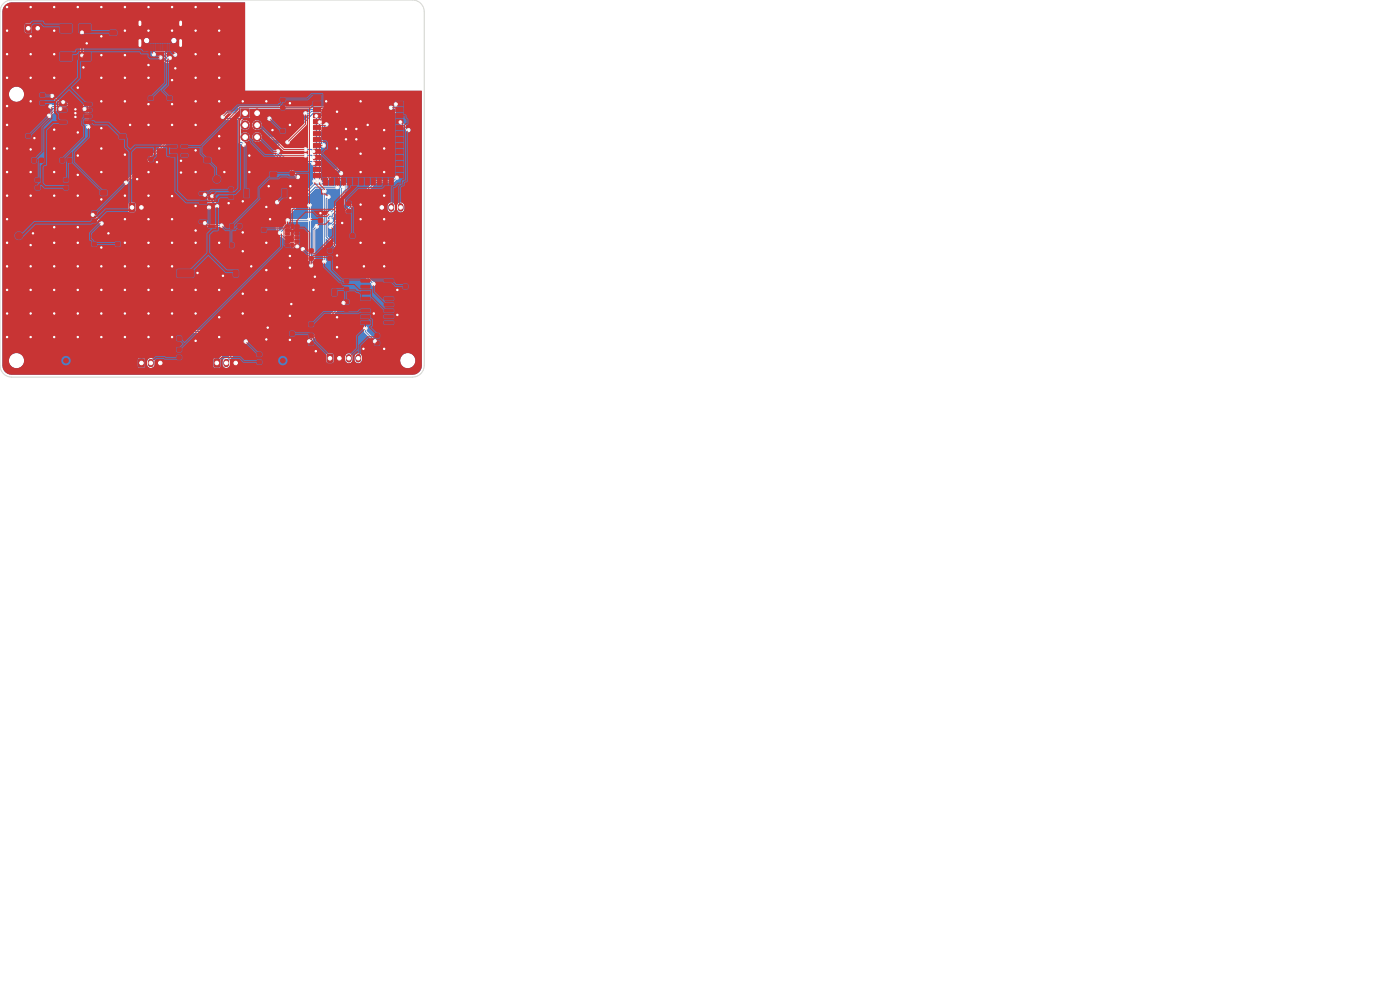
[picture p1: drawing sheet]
<svg xmlns="http://www.w3.org/2000/svg" width="297mm" height="210mm" viewBox="0 0 297 210" stroke-linecap="round" stroke-linejoin="round" font-family="sans-serif">
<g fill="#4d7fc4" stroke="#4d7fc4" stroke-width=".21">
<path d="M69.5 75.2l.9-.1 .2 .2v1.3l-.2 .3h-.7l-.3-.2z"/>
<path d="M80.5 43.2l.9-.1 .2 .2v1.3l-.2 .3h-.7l-.3-.2z"/>
<path d="M27.5 43.2l.8-.1 .3 .2v1.3l-.2 .3h-.8l-.2-.2z"/>
<path d="M51.2 23.2h1.7v1.7h-1.7z"/>
<path d="M29.5 76.2l.8-.1 .3 .2v1.3l-.2 .3h-.8l-.2-.2z"/>
<path d="M5.5 5.2l.8-.1 .3 .2v1.3l-.2 .3h-.7l-.3-.2z"/>
<path d="M45.5 76.2l.8-.1 .3 .2v1.3l-.2 .3h-.8l-.2-.2z"/>
<circle cx="54.5" cy="24" r=".85"/>
<circle cx="52" cy="26.5" r=".85"/>
<circle cx="54.5" cy="26.5" r=".85"/>
<circle cx="52" cy="29.1" r=".85"/>
<circle cx="54.5" cy="29.1" r=".85"/>
</g>
<path d="M8 5.7v.6M30 43.7v.6M83 43.7v.6M85 43.7v.6M32 76.7v.6M34 76.7v.6M48 76.7v.6M50 76.7v.6M72 75.7v.6M74 75.7v.6M76 75.7v.6" fill="none" stroke="#4d7fc4" stroke-width="1.2"/>
<path d="M29.7 4.6v.6M29.7 8.6v1.1M38.3 4.6v.6M38.3 8.6v1.1" fill="none" stroke="#4d7fc4" stroke-width="1"/>
<g fill="#ececec" stroke="#ececec" stroke-width=".21">
<circle cx="36.5" cy="41.6" r=".3"/>
<circle cx="6.5" cy="1.5" r=".3"/>
<circle cx="6.5" cy="31.7" r=".3"/>
<circle cx="57.3" cy="46.5" r=".3"/>
<circle cx="61.5" cy="21.9" r=".3"/>
<circle cx="16.5" cy="71.5" r=".3"/>
<circle cx="11.5" cy="36.5" r=".3"/>
<circle cx="61.8" cy="64.5" r=".3"/>
<circle cx="31.5" cy="56.5" r=".3"/>
<circle cx="36.5" cy="17" r=".3"/>
<circle cx="81.5" cy="27.6" r=".3"/>
<circle cx="33.3" cy="34.4" r=".3"/>
<circle cx="21.5" cy="52.5" r=".3"/>
<circle cx="51.5" cy="53.3" r=".3"/>
<circle cx="21.5" cy="31.5" r=".3"/>
<circle cx="73.4" cy="27.4" r=".3"/>
<circle cx="77.1" cy="74" r=".3"/>
<circle cx="81.5" cy="41.5" r=".3"/>
<circle cx="16.5" cy="61.5" r=".3"/>
<circle cx="84.3" cy="66.8" r=".3"/>
<circle cx="46.5" cy="16.5" r=".3"/>
<circle cx="21.5" cy="36.5" r=".3"/>
<circle cx="16" cy="24.8" r=".3"/>
<circle cx="11.5" cy="51.5" r=".3"/>
<circle cx="66.5" cy="61.5" r=".3"/>
<circle cx="76.5" cy="43.4" r=".3"/>
<circle cx="21.5" cy="66.5" r=".3"/>
<circle cx="11.5" cy="66.5" r=".3"/>
<circle cx="1.5" cy="1.5" r=".3"/>
<circle cx="52.9" cy="36.5" r=".3"/>
<circle cx="6.5" cy="66.5" r=".3"/>
<circle cx="1.5" cy="16.5" r=".3"/>
<circle cx="61.5" cy="54.3" r=".3"/>
<circle cx="36.5" cy="26.5" r=".3"/>
<circle cx="61.5" cy="72.1" r=".3"/>
<circle cx="57" cy="39.5" r=".3"/>
<circle cx="56.5" cy="43.9" r=".3"/>
<circle cx="41.9" cy="57.9" r=".3"/>
<circle cx="1.5" cy="46.5" r=".3"/>
<circle cx="1.5" cy="56.5" r=".3"/>
<circle cx="1.5" cy="11.5" r=".3"/>
<circle cx="41.5" cy="43.7" r=".3"/>
<circle cx="36.5" cy="1.5" r=".3"/>
<circle cx="21.5" cy="16.5" r=".3"/>
<circle cx="47.6" cy="36.5" r=".3"/>
<circle cx="18.4" cy="9.2" r=".3"/>
<circle cx="31.5" cy="36.5" r=".3"/>
<circle cx="31.5" cy="46.5" r=".3"/>
<circle cx="21.5" cy="42.3" r=".3"/>
<circle cx="26.5" cy="11.7" r=".3"/>
<circle cx="6.5" cy="36.5" r=".3"/>
<circle cx="26.5" cy="16.5" r=".3"/>
<circle cx="6.5" cy="7.7" r=".3"/>
<circle cx="57.8" cy="27.6" r=".3"/>
<circle cx="46.5" cy="31.5" r=".3"/>
<circle cx="1.5" cy="51.5" r=".3"/>
<circle cx="47.3" cy="58.5" r=".3"/>
<circle cx="31.5" cy="51.5" r=".3"/>
<circle cx="21.5" cy="71.5" r=".3"/>
<circle cx="51.5" cy="49.3" r=".3"/>
<circle cx="78" cy="26.5" r=".3"/>
<circle cx="76.5" cy="32.6" r=".3"/>
<circle cx="69.2" cy="21.5" r=".3"/>
<circle cx="6.5" cy="71.5" r=".3"/>
<circle cx="1.5" cy="41.5" r=".3"/>
<circle cx="71.5" cy="71.5" r=".3"/>
<circle cx="41.5" cy="21.5" r=".3"/>
<circle cx="1.5" cy="71.5" r=".3"/>
<circle cx="41.5" cy="11.5" r=".3"/>
<circle cx="6.5" cy="56.5" r=".3"/>
<circle cx="72.6" cy="47.3" r=".3"/>
<circle cx="1.5" cy="61.5" r=".3"/>
<circle cx="75.6" cy="29.6" r=".3"/>
<circle cx="16.5" cy="18.6" r=".3"/>
<circle cx="41.5" cy="26.5" r=".3"/>
<circle cx="26.5" cy="51.5" r=".3"/>
<circle cx="81.5" cy="36.5" r=".3"/>
<circle cx="6.5" cy="21.5" r=".3"/>
<circle cx="26.5" cy="41.5" r=".3"/>
<circle cx="46.5" cy="71.5" r=".3"/>
<circle cx="61.5" cy="67" r=".3"/>
<circle cx="46.5" cy="61.5" r=".3"/>
<circle cx="1.5" cy="22.5" r=".3"/>
<circle cx="26.5" cy="61.5" r=".3"/>
<circle cx="81.5" cy="46.5" r=".3"/>
<circle cx="37.2" cy="14.5" r=".3"/>
<circle cx="73.4" cy="29.6" r=".3"/>
<circle cx="51.5" cy="62.3" r=".3"/>
<circle cx="61.6" cy="42" r=".3"/>
<circle cx="11.5" cy="11.5" r=".3"/>
<circle cx="26.5" cy="56.5" r=".3"/>
<circle cx="29.1" cy="38" r=".3"/>
<circle cx="21.5" cy="21.5" r=".3"/>
<circle cx="26.5" cy="46.5" r=".3"/>
<circle cx="41.5" cy="61.5" r=".3"/>
<circle cx="6.5" cy="11.5" r=".3"/>
<circle cx="75.6" cy="27.4" r=".3"/>
<circle cx="36.5" cy="71.5" r=".3"/>
<circle cx="6.5" cy="52" r=".3"/>
<circle cx="16.5" cy="37.1" r=".3"/>
<circle cx="41.5" cy="72.3" r=".3"/>
<circle cx="68" cy="45.2" r=".3"/>
<circle cx="11.5" cy="71.5" r=".3"/>
<circle cx="51.5" cy="42.7" r=".3"/>
<circle cx="16" cy="23.2" r=".3"/>
<circle cx="1.5" cy="6.5" r=".3"/>
<circle cx="31.5" cy="22.1" r=".3"/>
<circle cx="31.5" cy="61.5" r=".3"/>
<circle cx="16.5" cy="33" r=".3"/>
<circle cx="46.5" cy="51.5" r=".3"/>
<circle cx="46.5" cy="11.5" r=".3"/>
<circle cx="1.5" cy="26.5" r=".3"/>
<circle cx="16" cy="24" r=".3"/>
<circle cx="77.2" cy="56.5" r=".3"/>
<circle cx="61.5" cy="26.5" r=".3"/>
<circle cx="21.5" cy="27.2" r=".3"/>
<circle cx="81.5" cy="51.5" r=".3"/>
<circle cx="46.5" cy="28.9" r=".3"/>
<circle cx="71.5" cy="67.3" r=".3"/>
<circle cx="81.5" cy="56.5" r=".3"/>
<circle cx="31.5" cy="26.5" r=".3"/>
<circle cx="51.5" cy="66.5" r=".3"/>
<circle cx="11.5" cy="31.5" r=".3"/>
<circle cx="71.5" cy="23.7" r=".3"/>
<circle cx="27.6" cy="26.5" r=".3"/>
<circle cx="46.5" cy="1.5" r=".3"/>
<circle cx="16.5" cy="28.1" r=".3"/>
<circle cx="11.5" cy="41.5" r=".3"/>
<circle cx="31.5" cy="71.5" r=".3"/>
<circle cx="26.5" cy="66.5" r=".3"/>
<circle cx="11.5" cy="1.5" r=".3"/>
<circle cx="31.5" cy="1.5" r=".3"/>
<circle cx="61.5" cy="56.8" r=".3"/>
<circle cx="31.5" cy="41.5" r=".3"/>
<circle cx="16.5" cy="56.5" r=".3"/>
<circle cx="36.5" cy="56.5" r=".3"/>
<circle cx="67" cy="74.5" r=".3"/>
<circle cx="6.5" cy="61.5" r=".3"/>
<circle cx="51.5" cy="21.5" r=".3"/>
<circle cx="46.5" cy="21.5" r=".3"/>
<circle cx="11.5" cy="27.5" r=".3"/>
<circle cx="16.5" cy="1.5" r=".3"/>
<circle cx="81.5" cy="74" r=".3"/>
<circle cx="21.5" cy="61.5" r=".3"/>
<circle cx="26.5" cy="6.5" r=".3"/>
<circle cx="76.5" cy="51.5" r=".3"/>
<circle cx="11.5" cy="48.2" r=".3"/>
<circle cx="41.5" cy="1.5" r=".3"/>
<circle cx="26.5" cy="71.5" r=".3"/>
<circle cx="1.5" cy="66.5" r=".3"/>
<circle cx="23" cy="49.5" r=".3"/>
<circle cx="36.5" cy="6.5" r=".3"/>
<circle cx="16.5" cy="66.5" r=".3"/>
<circle cx="31.5" cy="6.5" r=".3"/>
<circle cx="76.5" cy="21.5" r=".3"/>
<circle cx="41.5" cy="6.5" r=".3"/>
<circle cx="26.5" cy="1.5" r=".3"/>
<circle cx="21.5" cy="1.5" r=".3"/>
<circle cx="16.5" cy="41.5" r=".3"/>
<circle cx="84.3" cy="61.5" r=".3"/>
<circle cx="36.5" cy="66.5" r=".3"/>
<circle cx="56.5" cy="51.5" r=".3"/>
<circle cx="7.3" cy="29.3" r=".3"/>
<circle cx="71.5" cy="54.2" r=".3"/>
<circle cx="17.7" cy="14.3" r=".3"/>
<circle cx="53.3" cy="56.5" r=".3"/>
<circle cx="16.5" cy="48.2" r=".3"/>
<circle cx="46.5" cy="6.5" r=".3"/>
<circle cx="31.5" cy="16.5" r=".3"/>
<circle cx="52.9" cy="33" r=".3"/>
<circle cx="26.5" cy="21.5" r=".3"/>
<circle cx="7" cy="49.5" r=".3"/>
<circle cx="61.6" cy="39.5" r=".3"/>
<circle cx="41.5" cy="16.5" r=".3"/>
<circle cx="41.5" cy="31.9" r=".3"/>
<circle cx="21.5" cy="7.7" r=".3"/>
<circle cx="31.5" cy="66.5" r=".3"/>
<circle cx="46.5" cy="67.3" r=".3"/>
<circle cx="76.5" cy="36.5" r=".3"/>
<circle cx="79.3" cy="66.5" r=".3"/>
<circle cx="41.5" cy="66.5" r=".3"/>
<circle cx="11.5" cy="61.5" r=".3"/>
<circle cx="48.5" cy="43.1" r=".3"/>
<circle cx="21.5" cy="56.5" r=".3"/>
<circle cx="1.5" cy="36.5" r=".3"/>
<circle cx="38.4" cy="36.6" r=".3"/>
<circle cx="36.5" cy="46.5" r=".3"/>
<circle cx="21.5" cy="11.7" r=".3"/>
<circle cx="11.5" cy="6.5" r=".3"/>
<circle cx="16.5" cy="51.5" r=".3"/>
<circle cx="56.5" cy="72" r=".3"/>
<circle cx="38.4" cy="34.1" r=".3"/>
<circle cx="81.5" cy="31.5" r=".3"/>
<circle cx="6.5" cy="16.5" r=".3"/>
<circle cx="56.5" cy="21.5" r=".3"/>
<circle cx="11.5" cy="16.5" r=".3"/>
<circle cx="71.5" cy="31.5" r=".3"/>
<circle cx="36.5" cy="61.5" r=".3"/>
<circle cx="41.5" cy="48.9" r=".3"/>
<circle cx="56.8" cy="69.5" r=".3"/>
<circle cx="76.5" cy="46.5" r=".3"/>
<circle cx="71.5" cy="56.7" r=".3"/>
<circle cx="31.5" cy="13.8" r=".3"/>
<circle cx="56.5" cy="57.3" r=".3"/>
<circle cx="36.5" cy="51.5" r=".3"/>
<circle cx="41.5" cy="51.5" r=".3"/>
<circle cx="56.5" cy="61.5" r=".3"/>
<circle cx="26.5" cy="32.8" r=".3"/>
<circle cx="41.5" cy="36.5" r=".3"/>
<circle cx="1.5" cy="31.5" r=".3"/>
<circle cx="11.5" cy="56.5" r=".3"/>
<circle cx="36.5" cy="22.1" r=".3"/>
<circle cx="66.8" cy="58.7" r=".3"/>
<circle cx="6.5" cy="41.5" r=".3"/>
<circle cx="61" cy="46.7" r=".3"/>
<circle cx="66" cy="56.3" r=".3"/>
<circle cx="65.6" cy="46.6" r=".3"/>
<circle cx="65.6" cy="43.6" r=".3"/>
<circle cx="47.3" cy="24.8" r=".3"/>
<circle cx="57.2" cy="25.2" r=".3"/>
<circle cx="51.7" cy="30.7" r=".3"/>
<circle cx="67.1" cy="24.6" r=".3"/>
<circle cx="66.7" cy="38.5" r=".3"/>
<circle cx="69.6" cy="41.7" r=".3"/>
<circle cx="79.3" cy="60.3" r=".3"/>
<circle cx="67.8" cy="38.5" r=".3"/>
<circle cx="68.8" cy="40.6" r=".3"/>
<circle cx="68.8" cy="55.5" r=".3"/>
<circle cx="67.8" cy="25.9" r=".3"/>
<circle cx="64.8" cy="24.1" r=".3"/>
<circle cx="69.3" cy="26.4" r=".3"/>
<circle cx="63.2" cy="37.6" r=".3"/>
<circle cx="61" cy="30.2" r=".3"/>
<circle cx="52.2" cy="72.4" r=".3"/>
<circle cx="67.2" cy="48" r=".3"/>
<circle cx="70.1" cy="46.7" r=".3"/>
<circle cx="72.3" cy="36.8" r=".3"/>
<circle cx="68.6" cy="30.9" r=".3"/>
<circle cx="66.5" cy="32.1" r=".3"/>
<circle cx="64.8" cy="31.7" r=".3"/>
<circle cx="64.8" cy="33" r=".3"/>
<circle cx="66.5" cy="33.3" r=".3"/>
<circle cx="59" cy="32.1" r=".3"/>
<circle cx="66.5" cy="34.6" r=".3"/>
<circle cx="71.6" cy="39.7" r=".3"/>
<circle cx="63" cy="52.3" r=".3"/>
<circle cx="70" cy="45.3" r=".3"/>
<circle cx="72.8" cy="39.7" r=".3"/>
<circle cx="84.2" cy="37.6" r=".3"/>
<circle cx="70.1" cy="48.1" r=".3"/>
<circle cx="64.3" cy="52.9" r=".3"/>
<circle cx="58.8" cy="42.9" r=".3"/>
<circle cx="85" cy="25.9" r=".3"/>
<circle cx="86.7" cy="27.6" r=".3"/>
<circle cx="26.7" cy="38.7" r=".3"/>
<circle cx="83" cy="22.9" r=".3"/>
<circle cx="19.7" cy="45.6" r=".3"/>
<circle cx="21.5" cy="47.4" r=".3"/>
<circle cx="59.4" cy="49.4" r=".3"/>
<circle cx="84" cy="22.1" r=".3"/>
<circle cx="34.1" cy="12.2" r=".3"/>
<circle cx="37.2" cy="11.6" r=".3"/>
<circle cx="36" cy="12.3" r=".3"/>
<circle cx="32.6" cy="11.5" r=".3"/>
<circle cx="17.4" cy="6.9" r=".3"/>
<circle cx="17.4" cy="11.8" r=".3"/>
<circle cx="18.7" cy="26.9" r=".3"/>
<circle cx="11" cy="20.3" r=".3"/>
<circle cx="13.4" cy="21.7" r=".3"/>
<circle cx="10.4" cy="24.6" r=".3"/>
<circle cx="12.8" cy="23.2" r=".3"/>
<circle cx="10.7" cy="22.6" r=".3"/>
<circle cx="17.9" cy="23.2" r=".3"/>
<circle cx="44.3" cy="44" r=".3"/>
<circle cx="43.5" cy="41.3" r=".3"/>
<circle cx="45" cy="41.6" r=".3"/>
<circle cx="46" cy="43.7" r=".3"/>
<circle cx="47" cy="47.9" r=".3"/>
<circle cx="43.5" cy="47.3" r=".3"/>
<circle cx="72.9" cy="64.3" r=".3"/>
<circle cx="65.6" cy="72.4" r=".3"/>
<circle cx="79.6" cy="72.4" r=".3"/>
<circle cx="77.5" cy="69.6" r=".3"/>
</g>
<path d="M66 56.3l-20 20v.7M52 70.3h-22v6.7" fill="none" stroke="#4d7fc4" stroke-width=".25"/>
<g fill="none" stroke="#4d7fc4" stroke-width=".21">
<path d="M32.6 11.5l.3-.3h2l1.1 1.1M10.7 22.6h5.7l.6 .6h1M11 20.3l1.4 1.4h1l.5 .5h2.9l.4 .4h1.4l-.1 4 .3 .3M12.8 23.2h-1l-1.4 1.4M47.3 24.8l.3 .4h9.5M50.9 25.2v5h.4l.4 .5M52 26.5l.7 .3 .7 .7v.2l.2 .2h2.1l1.3 1.4h4.2l5.3-5.3h1.2v1.1l.2 .2h.5l-.2 5.1 .5 .5M59 32.1l2.1 2.2h5l.4 .3M61 30.2l-.4-.4h-.5l-1.8 1.7v1.2l4.9 4.9M64.8 24.1h.9l.4-.5h2v.8l.5 .5h.2v1l.5 .5M64.8 31.7h1.3l.4 .4M64.8 32.9h1.3l.4 .4"/>
<path d="M67.1 24.6v10.7l-.4 .2v3M67.8 25.9v12.6M71.6 39.7h-4.7l-6.5 6.5v1.1l2.6 2.7v2.3M72.4 36.8l-.4 .3v.6l1.4 1.4v1.2l-.6 .4v2.6l-2.2 2.2v.4h-.6l-.3 .3 .4 .5M72.8 39.7l-.4 .4v2.8l-2.4 2.4M83 22.9h-32.1v.5l-.6 .5h-8.8l-14.8 14.8M84 22.1v1.4l-15.6 15.5h-1.7l-6.7 6.7v2l.3 .3v.5l-.9 .9M84.2 37.6l-.8 .9h-3.6l-9.7 9.6M85 25.9l1.7 1.7M19.7 45.6l1.8 1.8M43.5 41.3l.8 .9v1.8M43.5 47.3l.5 .6h3"/>
<path d="M58.8 42.9v7.1h1.2l2.4 2.5v.4h1.9M61 46.7h4.7M65.7 43.6v12.4l.3 .3M67.2 48l-.6 .6v8.3h-.3l-.3 .3v1.5l-17.7 17.6-.3 .7M68.8 40.6v14.9M69.7 41.7l-.5 .5v8l10.1 10.1M46 76.3v.7M72.9 64.3l-2.5 2.4v.9l-4.8 4.8M77.5 69.7v.7l2.1 2"/>
</g>
<path d="M17.4 6.9v4.9M37.2 11.6l-.5 .5v.9h-1.4l-.8-.8h-.5M45 41.6v1.1l1 1" fill="none" stroke="#4d7fc4" stroke-width=".4"/>
<path d="M1.1 1.1l.6-.4 .8-.2h49.4l.1 18.7 37.5 .1v58.2a2 2 0 0 1-2 2h-85a2 2 0 0 1-2-2v-1h1.4a1.61 1.61 0 0 0 2.3 1.4 1.61 1.61 0 0 0 .2-2.7 1.61 1.61 0 0 0-2.5 1v.3h-1.4v-30.9h18.7l.2 .3 .4 .1 1.2 1.3a.49 .49 0 0 0 .5 .6 .49 .49 0 0 0 .5-.6h21l.1 .4 .8 .4h2.7a.5 .5 0 0 0 .8 .1 .5 .5 0 0 0-.1-.8 .5 .5 0 0 0-.7 .2h-2.5l-.1-.2a.5 .5 0 0 0-.5-.6 .5 .5 0 0 0-.5 .5h-21l-1.8-1.6a.5 .5 0 0 0-.4-.6 .5 .5 0 0 0-.6 .5h-18.7v-.9h26.7l.4 .4h.8l.4-.4v-1.4l-.4-.4-1.1 .2-.1 1.6h-26.7v-3.4h42.5l.1 .4 .5 .1 .4 .5 .1 1.3a.5 .5 0 0 0-.1 .7 .5 .5 0 0 0 .7 0 .5 .5 0 0 0-.1-.7l.1-.6 .9 .8a.49 .49 0 0 0 .5 .4 .49 .49 0 0 0 .4-.4 .49 .49 0 0 0-.4-.5l-.7-.7v-.6a.51 .51 0 0 0-.4-.8 .51 .51 0 0 0-.5 .7l-.6-.6a.48 .48 0 0 0-.4-.5 .48 .48 0 0 0-.5 .5h-42.5v-2.6h25.7v.2a.5 .5 0 0 0 .6 .3 .5 .5 0 0 0 .4-.6l14.4-14.3h5.5a.58 .58 0 0 0-.3 .7 .58 .58 0 0 0 .6 .4h3.1l.1 4.9 .1 .2h.5a.53 .53 0 0 0 .4 .7 .53 .53 0 0 0 .6-.4 .53 .53 0 0 0-.3-.6 1.08 1.08 0 0 0 1.1-1.5 1.08 1.08 0 0 0-1.8-.3l-.1-1.1a1.31 1.31 0 0 0 1.7 0l.4 .6 .6 .3a1.08 1.08 0 0 0 0 1.6 1.08 1.08 0 0 0 1.5 0 1.08 1.08 0 0 0 0-1.5l.3-.1 1.4 1.4h2.7l-1.6 1.8v1.4l4.6 4.6a.5 .5 0 0 0 .5 .6 .5 .5 0 0 0 .5-.5 .5 .5 0 0 0-.6-.5l-4.4-4.4h.4l1.9 1.9h5l.2 .5 .4 .2-.1 2.8a.63 .63 0 0 0 0 .9l-6.7 6.7v2.2l.2 .6-.5 .5-.4 .1v-5.7a.49 .49 0 0 0 0-.7 .49 .49 0 0 0-.7 0 .49 .49 0 0 0 .1 .7v6.8l.2 .2h1.2l2.2 2.3 .2 .5h1.6a.49 .49 0 0 0 .7 .1 .49 .49 0 0 0-.1-.8 .49 .49 0 0 0-.7 .2h-.3v-.5l-.2-.3v-2l-2.5-2.5 .1-.1 .6-.2 3.9 .1v8.8l.1 .5-13.6 13.6-22.1 .1-.1 .2v5.6l-.5 .4v1.4l.4 .4h.8l.3-.3 .1-.5h.4v.1a.78 .78 0 0 0 .9 .7 .78 .78 0 0 0 .7-.8v-.7a.78 .78 0 0 0-.9-.7 .78 .78 0 0 0-.7 .8v.6h-.4v-1l-.5-.4 .1-5.3h20.7l-5.2 5.3-.5 .1-.1 .2v1.6l.3 .3 1-.1 .2-.3-.1-1.7 18.9-18.8 .1 1.4-13.5 13.4a.52 .52 0 0 0-.6 .6l-3.4 3.4a.79 .79 0 0 0-1 .7v.7a.78 .78 0 0 0 .9 .7 .78 .78 0 0 0 .7-.8v-.6h20.4l.4 .4h.8l.3-.3 .1-.5h2.4a.78 .78 0 0 0 .8 .8 .78 .78 0 0 0 .8-.8h.4l.1 .3a.78 .78 0 0 0 .8 .5 .78 .78 0 0 0 .6-.6h8.2v.3a1.61 1.61 0 0 0 2.5 1 1.61 1.61 0 0 0-.2-2.7 1.61 1.61 0 0 0-2.3 1.4h-8.2l.1-.8a.78 .78 0 0 0-.8-.8 .78 .78 0 0 0-.8 .8v.6h-.4v-.7a.78 .78 0 0 0-.9-.7 .78 .78 0 0 0-.7 .8v.6h-2.4l-.1-1.2-1.1-.2-.4 .4v1.4h-20.4l-.1-.4 3.4-3.4a.48 .48 0 0 0 .5-.5h12.5v.1a.5 .5 0 0 0 .6 .4 .5 .5 0 0 0 .4-.6l2.6-2.6h8.3l.3 .8 1.7 1.8a.5 .5 0 0 0 .5 .6 .5 .5 0 0 0 .5-.5 .5 .5 0 0 0-.6-.5l-1.6-1.8a.49 .49 0 0 0-.1-.9 .49 .49 0 0 0-.7 .5h-8.3l2-2v-.9l2.1-2a.5 .5 0 0 0 .6-.5 .5 .5 0 0 0-.5-.5 .5 .5 0 0 0-.5 .6l-2.2 2.1-.1 1-4.4 4.4-.4 .1-.2 .4h-12.5l13.6-13.6v-1.5l.5-.1 .2-.3v-8.2l.2-.2a.49 .49 0 0 0 .6-.5 .49 .49 0 0 0-.6-.5 .49 .49 0 0 0-.4 .6l-.4 .5v7.3l-.4-.2v-8.8a.52 .52 0 0 0 0-.8v-2.2a.49 .49 0 0 0 .1-.7 .49 .49 0 0 0-.8 .1 .49 .49 0 0 0 .2 .7v2.1l-.2 .4h-3.7l-.7-.2 6.2-6.3h1.5l.1 .1a.52 .52 0 0 0-.1 .9v14.1a.5 .5 0 0 0 0 .8 .5 .5 0 0 0 .7-.1 .5 .5 0 0 0-.1-.7v-4.5l9.6 9.5a.5 .5 0 0 0 .5 .6 .5 .5 0 0 0 .5-.5 .5 .5 0 0 0-.6-.5l-9.6-9.6v-2l.2 .1a.5 .5 0 0 0 .6 .4 .5 .5 0 0 0 .4-.6l3.6-3.7h7.9a.78 .78 0 0 0 .8 .8 .78 .78 0 0 0 .8-.8l.4 .1a.78 .78 0 0 0 .8 .7 .78 .78 0 0 0 .8-.8v-.7a.78 .78 0 0 0-.9-.7 .78 .78 0 0 0-.7 .8v.6h-.4v-.7a.78 .78 0 0 0-.9-.7 .78 .78 0 0 0-.7 .8v.6h-7.9l5.6-5.5 3.6-.1 .6-.5a.5 .5 0 0 0 .6-.5 .5 .5 0 0 0-.5-.5 .5 .5 0 0 0-.5 .6l-.4 .4h-3.7l-9.4 9.4a.48 .48 0 0 0-.5 .5h-.2v-1.4l.1-.1a.52 .52 0 0 0 .4 .6 .52 .52 0 0 0 .6-.4 .52 .52 0 0 0-.4-.6l.6-.1 .1-.6 2.2-2.2v-2.4l.6-.5v-1.4l-1.4-1.4v-.3a.52 .52 0 0 0 .5-.6 .52 .52 0 0 0-.6-.4 .52 .52 0 0 0-.4 .6v1l1.2 1.3a.81 .81 0 0 0-.8 .7l-.1 2.9-2 1.9-.5 .3-.1-2.7a.57 .57 0 0 0 .5-.4 .57 .57 0 0 0-.3-.6l-.6 .3v-.7a.72 .72 0 0 0-.1-.9h2.1a.5 .5 0 0 0 .8 .1 .5 .5 0 0 0 0-.8 .5 .5 0 0 0-.8 .1h-2.6l13.4-13.5h2.6l.1 .4 .5 .1 1 1.1a.5 .5 0 0 0 .5 .6 .5 .5 0 0 0 .5-.5 .5 .5 0 0 0-.6-.5l-1.1-1.1a.48 .48 0 0 0-.4-.6 .48 .48 0 0 0-.5 .5h-2.6l2.3-2.3 .1-1.1a.49 .49 0 0 0 0-.7 .49 .49 0 0 0-.7 0 .49 .49 0 0 0 .1 .7v.9l-15.4 15.3-.2-.7v-7a.53 .53 0 0 0 .7 .3 .53 .53 0 0 0 .3-.6 .53 .53 0 0 0-.6-.4v-2.1l.2-.3v-1.3a.55 .55 0 0 0 .6 .2 .55 .55 0 0 0 .4-.5l-.1-.3-.5-.1v-1.1l-.7-.5-.1-.9-2.3-.1-.4 .4-.4 .1a.49 .49 0 0 0-.7-.1 .49 .49 0 0 0 0 .8 .49 .49 0 0 0 .7-.2l.5 .1-4.6 4.6h-3.9l-1.3-1.3h-1.1a1.43 1.43 0 0 0 .6-1.7l-.5-.5 1.8-.1a.5 .5 0 0 0 .8 .1 .5 .5 0 0 0 0-.7 .5 .5 0 0 0-.8 .1h-3.6l-.1-1.7 29.6-.1a.5 .5 0 0 0 .7 .1 .5 .5 0 0 0-.1-.8 .5 .5 0 0 0-.7 .2h-31.6l-.3 .1v.6l-.4 .4h-8.8l-14.6 14.6a.48 .48 0 0 0-.6 .4h-25.7v-14.1h9.4v.1a.5 .5 0 0 0 .6 .3 .5 .5 0 0 0 .4-.6l1-.9 .5-.1a.53 .53 0 0 0 .7 .1 .53 .53 0 0 0 .2-.7h2.9l.6 .6 1.4 .2v3.2a.52 .52 0 0 0 .5 .6 .52 .52 0 0 0 .6-.5 .52 .52 0 0 0-.6-.5l.1-4-1.5-.1-.5-.4h-2.9a.56 .56 0 0 0-.3-.6 .56 .56 0 0 0-.6 .1h-.5l-.9-.9a.5 .5 0 0 0-.5-.6 .5 .5 0 0 0-.5 .5 .5 .5 0 0 0 .6 .5l1 1 .8 .1 .2 .2-2.1 .1a.49 .49 0 0 0-.7 0 .49 .49 0 0 0 0 .7 .49 .49 0 0 0 .7-.1l.5 .1-1.1 1a.54 .54 0 0 0-.6 .6h-9.4v-4.6h1.4v.3a1.61 1.61 0 0 0 2.5 1 1.61 1.61 0 0 0-.2-2.7 1.61 1.61 0 0 0-2.3 1.4h-1.4v-8.2h16.4v.1a.48 .48 0 0 0 .7 .3 .48 .48 0 0 0 .2-.7h14.4v.1a.53 .53 0 0 0 .6 .4 .53 .53 0 0 0 .4-.5h1.6l.7 .7v.4l-.9-.8a.58 .58 0 0 0-.8 0 .58 .58 0 0 0-.2 .7l.4 .2 .4-.1 .8 .8h1.5l.4-.3v-.9a.51 .51 0 0 0 .5-.8 .51 .51 0 0 0-.9 .1l-.4 .4-.4-.1-1-.9h-2l-.6 .2-.1 .4-14.4-.1v-2.8h12.7a.58 .58 0 0 0 .6 .6 .58 .58 0 0 0 .6-.6h4.6v.2a.58 .58 0 0 0 1 .2 .58 .58 0 0 0-.2-.9 .58 .58 0 0 0-.8 .5h-4.6l-.2-.4-.4-.2a.57 .57 0 0 0-.6 .6h-12.7v-1.4a.49 .49 0 0 0-.1-.7 .49 .49 0 0 0-.6 0 .49 .49 0 0 0-.1 .7l-.1 4.6h-16.4v-5.1h4.7l.4 .4h.8l.4-.4v-1.4l-.4-.4h-.8l-.3 .3-.1 1.5h-4.7v-4.5z" fill="#4d7fc4"/>
<g fill="#fff" stroke="#fff" stroke-width=".21">
<circle cx="36.5" cy="41.6" r=".15"/>
<circle cx="6.5" cy="1.5" r=".15"/>
<circle cx="6.5" cy="31.7" r=".15"/>
<circle cx="57.3" cy="46.5" r=".15"/>
<circle cx="61.5" cy="21.9" r=".15"/>
<circle cx="16.5" cy="71.5" r=".15"/>
<circle cx="11.5" cy="36.5" r=".15"/>
<circle cx="61.8" cy="64.5" r=".15"/>
<circle cx="31.5" cy="56.5" r=".15"/>
<circle cx="36.5" cy="17" r=".15"/>
<circle cx="81.5" cy="27.6" r=".15"/>
<circle cx="33.3" cy="34.4" r=".15"/>
<circle cx="21.5" cy="52.5" r=".15"/>
<circle cx="51.5" cy="53.3" r=".15"/>
<circle cx="21.5" cy="31.5" r=".15"/>
<circle cx="73.4" cy="27.4" r=".15"/>
<circle cx="77.1" cy="74" r=".15"/>
<circle cx="81.5" cy="41.5" r=".15"/>
<circle cx="16.5" cy="61.5" r=".15"/>
<circle cx="84.3" cy="66.8" r=".15"/>
<circle cx="46.5" cy="16.5" r=".15"/>
<circle cx="21.5" cy="36.5" r=".15"/>
<circle cx="16" cy="24.8" r=".15"/>
<circle cx="11.5" cy="51.5" r=".15"/>
<circle cx="66.5" cy="61.5" r=".15"/>
<circle cx="76.5" cy="43.4" r=".15"/>
<circle cx="21.5" cy="66.5" r=".15"/>
<circle cx="11.5" cy="66.5" r=".15"/>
<circle cx="1.5" cy="1.5" r=".15"/>
<circle cx="52.9" cy="36.5" r=".15"/>
<circle cx="6.5" cy="66.5" r=".15"/>
<circle cx="1.5" cy="16.5" r=".15"/>
<circle cx="61.5" cy="54.3" r=".15"/>
<circle cx="36.5" cy="26.5" r=".15"/>
<circle cx="61.5" cy="72.1" r=".15"/>
<circle cx="57" cy="39.5" r=".15"/>
<circle cx="56.5" cy="43.9" r=".15"/>
<circle cx="41.9" cy="57.9" r=".15"/>
<circle cx="1.5" cy="46.5" r=".15"/>
<circle cx="1.5" cy="56.5" r=".15"/>
<circle cx="1.5" cy="11.5" r=".15"/>
<circle cx="41.5" cy="43.7" r=".15"/>
<circle cx="36.5" cy="1.5" r=".15"/>
<circle cx="21.5" cy="16.5" r=".15"/>
<circle cx="47.6" cy="36.5" r=".15"/>
<circle cx="18.4" cy="9.2" r=".15"/>
<circle cx="31.5" cy="36.5" r=".15"/>
<circle cx="31.5" cy="46.5" r=".15"/>
<circle cx="21.5" cy="42.3" r=".15"/>
<circle cx="26.5" cy="11.7" r=".15"/>
<circle cx="6.5" cy="36.5" r=".15"/>
<circle cx="26.5" cy="16.5" r=".15"/>
<circle cx="6.5" cy="7.7" r=".15"/>
<circle cx="57.8" cy="27.6" r=".15"/>
<circle cx="46.5" cy="31.5" r=".15"/>
<circle cx="1.5" cy="51.5" r=".15"/>
<circle cx="47.3" cy="58.5" r=".15"/>
<circle cx="31.5" cy="51.5" r=".15"/>
<circle cx="21.5" cy="71.5" r=".15"/>
<circle cx="51.5" cy="49.3" r=".15"/>
<circle cx="78" cy="26.5" r=".15"/>
<circle cx="76.5" cy="32.6" r=".15"/>
<circle cx="69.2" cy="21.5" r=".15"/>
<circle cx="6.5" cy="71.5" r=".15"/>
<circle cx="1.5" cy="41.5" r=".15"/>
<circle cx="71.5" cy="71.5" r=".15"/>
<circle cx="41.5" cy="21.5" r=".15"/>
<circle cx="1.5" cy="71.5" r=".15"/>
<circle cx="41.5" cy="11.5" r=".15"/>
<circle cx="6.5" cy="56.5" r=".15"/>
<circle cx="72.6" cy="47.3" r=".15"/>
<circle cx="1.5" cy="61.5" r=".15"/>
<circle cx="75.6" cy="29.6" r=".15"/>
<circle cx="16.5" cy="18.6" r=".15"/>
<circle cx="41.5" cy="26.5" r=".15"/>
<circle cx="26.5" cy="51.5" r=".15"/>
<circle cx="81.5" cy="36.5" r=".15"/>
<circle cx="6.5" cy="21.5" r=".15"/>
<circle cx="26.5" cy="41.5" r=".15"/>
<circle cx="46.5" cy="71.5" r=".15"/>
<circle cx="61.5" cy="67" r=".15"/>
<circle cx="46.5" cy="61.5" r=".15"/>
<circle cx="1.5" cy="22.5" r=".15"/>
<circle cx="26.5" cy="61.5" r=".15"/>
<circle cx="81.5" cy="46.5" r=".15"/>
<circle cx="37.2" cy="14.5" r=".15"/>
<circle cx="73.4" cy="29.6" r=".15"/>
<circle cx="51.5" cy="62.3" r=".15"/>
<circle cx="61.6" cy="42" r=".15"/>
<circle cx="11.5" cy="11.5" r=".15"/>
<circle cx="26.5" cy="56.5" r=".15"/>
<circle cx="29.1" cy="38" r=".15"/>
<circle cx="21.5" cy="21.5" r=".15"/>
<circle cx="26.5" cy="46.5" r=".15"/>
<circle cx="41.5" cy="61.5" r=".15"/>
<circle cx="6.5" cy="11.5" r=".15"/>
<circle cx="75.6" cy="27.4" r=".15"/>
<circle cx="36.5" cy="71.5" r=".15"/>
<circle cx="6.5" cy="52" r=".15"/>
<circle cx="16.5" cy="37.1" r=".15"/>
<circle cx="41.5" cy="72.3" r=".15"/>
<circle cx="68" cy="45.2" r=".15"/>
<circle cx="11.5" cy="71.5" r=".15"/>
<circle cx="51.5" cy="42.7" r=".15"/>
<circle cx="16" cy="23.2" r=".15"/>
<circle cx="1.5" cy="6.5" r=".15"/>
<circle cx="31.5" cy="22.1" r=".15"/>
<circle cx="31.5" cy="61.5" r=".15"/>
<circle cx="16.5" cy="33" r=".15"/>
<circle cx="46.5" cy="51.5" r=".15"/>
<circle cx="46.5" cy="11.5" r=".15"/>
<circle cx="1.5" cy="26.5" r=".15"/>
<circle cx="16" cy="24" r=".15"/>
<circle cx="77.2" cy="56.5" r=".15"/>
<circle cx="61.5" cy="26.5" r=".15"/>
<circle cx="21.5" cy="27.2" r=".15"/>
<circle cx="81.5" cy="51.5" r=".15"/>
<circle cx="46.5" cy="28.9" r=".15"/>
<circle cx="71.5" cy="67.3" r=".15"/>
<circle cx="81.5" cy="56.5" r=".15"/>
<circle cx="31.5" cy="26.5" r=".15"/>
<circle cx="51.5" cy="66.5" r=".15"/>
<circle cx="11.5" cy="31.5" r=".15"/>
<circle cx="71.5" cy="23.7" r=".15"/>
<circle cx="27.6" cy="26.5" r=".15"/>
<circle cx="46.5" cy="1.5" r=".15"/>
<circle cx="16.5" cy="28.1" r=".15"/>
<circle cx="11.5" cy="41.5" r=".15"/>
<circle cx="31.5" cy="71.5" r=".15"/>
<circle cx="26.5" cy="66.5" r=".15"/>
<circle cx="11.5" cy="1.5" r=".15"/>
<circle cx="31.5" cy="1.5" r=".15"/>
<circle cx="61.5" cy="56.8" r=".15"/>
<circle cx="31.5" cy="41.5" r=".15"/>
<circle cx="16.5" cy="56.5" r=".15"/>
<circle cx="36.5" cy="56.5" r=".15"/>
<circle cx="67" cy="74.5" r=".15"/>
<circle cx="6.5" cy="61.5" r=".15"/>
<circle cx="51.5" cy="21.5" r=".15"/>
<circle cx="46.5" cy="21.5" r=".15"/>
<circle cx="11.5" cy="27.5" r=".15"/>
<circle cx="16.5" cy="1.5" r=".15"/>
<circle cx="81.5" cy="74" r=".15"/>
<circle cx="21.5" cy="61.5" r=".15"/>
<circle cx="26.5" cy="6.5" r=".15"/>
<circle cx="76.5" cy="51.5" r=".15"/>
<circle cx="11.5" cy="48.2" r=".15"/>
<circle cx="41.5" cy="1.5" r=".15"/>
<circle cx="26.5" cy="71.5" r=".15"/>
<circle cx="1.5" cy="66.5" r=".15"/>
<circle cx="23" cy="49.5" r=".15"/>
<circle cx="36.5" cy="6.5" r=".15"/>
<circle cx="16.5" cy="66.5" r=".15"/>
<circle cx="31.5" cy="6.5" r=".15"/>
<circle cx="76.5" cy="21.5" r=".15"/>
<circle cx="41.5" cy="6.5" r=".15"/>
<circle cx="26.5" cy="1.5" r=".15"/>
<circle cx="21.5" cy="1.5" r=".15"/>
<circle cx="16.5" cy="41.5" r=".15"/>
<circle cx="84.3" cy="61.5" r=".15"/>
<circle cx="36.5" cy="66.5" r=".15"/>
<circle cx="56.5" cy="51.5" r=".15"/>
<circle cx="7.3" cy="29.3" r=".15"/>
<circle cx="71.5" cy="54.2" r=".15"/>
<circle cx="17.7" cy="14.3" r=".15"/>
<circle cx="53.3" cy="56.5" r=".15"/>
<circle cx="16.5" cy="48.2" r=".15"/>
<circle cx="46.5" cy="6.5" r=".15"/>
<circle cx="31.5" cy="16.5" r=".15"/>
<circle cx="52.9" cy="33" r=".15"/>
<circle cx="26.5" cy="21.5" r=".15"/>
<circle cx="7" cy="49.5" r=".15"/>
<circle cx="61.6" cy="39.5" r=".15"/>
<circle cx="41.5" cy="16.5" r=".15"/>
<circle cx="41.5" cy="31.9" r=".15"/>
<circle cx="21.5" cy="7.7" r=".15"/>
<circle cx="31.5" cy="66.5" r=".15"/>
<circle cx="46.5" cy="67.3" r=".15"/>
<circle cx="76.5" cy="36.5" r=".15"/>
<circle cx="79.3" cy="66.5" r=".15"/>
<circle cx="41.5" cy="66.5" r=".15"/>
<circle cx="11.5" cy="61.5" r=".15"/>
<circle cx="48.5" cy="43.1" r=".15"/>
<circle cx="21.5" cy="56.5" r=".15"/>
<circle cx="1.5" cy="36.5" r=".15"/>
<circle cx="38.4" cy="36.6" r=".15"/>
<circle cx="36.5" cy="46.5" r=".15"/>
<circle cx="21.5" cy="11.7" r=".15"/>
<circle cx="11.5" cy="6.5" r=".15"/>
<circle cx="16.5" cy="51.5" r=".15"/>
<circle cx="56.5" cy="72" r=".15"/>
<circle cx="38.4" cy="34.1" r=".15"/>
<circle cx="81.5" cy="31.5" r=".15"/>
<circle cx="6.5" cy="16.5" r=".15"/>
<circle cx="56.5" cy="21.5" r=".15"/>
<circle cx="11.5" cy="16.5" r=".15"/>
<circle cx="71.5" cy="31.5" r=".15"/>
<circle cx="36.5" cy="61.5" r=".15"/>
<circle cx="41.5" cy="48.9" r=".15"/>
<circle cx="56.8" cy="69.5" r=".15"/>
<circle cx="76.5" cy="46.5" r=".15"/>
<circle cx="71.5" cy="56.7" r=".15"/>
<circle cx="31.5" cy="13.8" r=".15"/>
<circle cx="56.5" cy="57.3" r=".15"/>
<circle cx="36.5" cy="51.5" r=".15"/>
<circle cx="41.5" cy="51.5" r=".15"/>
<circle cx="56.5" cy="61.5" r=".15"/>
<circle cx="26.5" cy="32.8" r=".15"/>
<circle cx="41.5" cy="36.5" r=".15"/>
<circle cx="1.5" cy="31.5" r=".15"/>
<circle cx="11.5" cy="56.5" r=".15"/>
<circle cx="36.5" cy="22.1" r=".15"/>
<circle cx="66.8" cy="58.7" r=".15"/>
<circle cx="6.5" cy="41.5" r=".15"/>
<circle cx="61" cy="46.8" r=".15"/>
<circle cx="66" cy="56.3" r=".15"/>
<circle cx="65.6" cy="46.5" r=".15"/>
<circle cx="65.6" cy="43.5" r=".15"/>
<circle cx="47.2" cy="24.8" r=".15"/>
<circle cx="57.1" cy="25.2" r=".15"/>
<circle cx="51.8" cy="30.7" r=".15"/>
<circle cx="67.1" cy="24.6" r=".15"/>
<circle cx="66.8" cy="38.4" r=".15"/>
<circle cx="69.6" cy="41.8" r=".15"/>
<circle cx="79.2" cy="60.2" r=".15"/>
<circle cx="67.8" cy="38.4" r=".15"/>
<circle cx="68.8" cy="40.5" r=".15"/>
<circle cx="68.8" cy="55.5" r=".15"/>
<circle cx="67.8" cy="25.9" r=".15"/>
<circle cx="64.8" cy="24" r=".15"/>
<circle cx="69.2" cy="26.4" r=".15"/>
<circle cx="63.2" cy="37.6" r=".15"/>
<circle cx="61" cy="30.1" r=".15"/>
<circle cx="52.1" cy="72.5" r=".15"/>
<circle cx="67.2" cy="48" r=".15"/>
<circle cx="70.2" cy="46.8" r=".15"/>
<circle cx="72.4" cy="36.7" r=".15"/>
<circle cx="68.6" cy="30.8" r=".15"/>
<circle cx="66.5" cy="32.1" r=".15"/>
<circle cx="64.8" cy="31.7" r=".15"/>
<circle cx="64.8" cy="32.9" r=".15"/>
<circle cx="66.5" cy="33.4" r=".15"/>
<circle cx="59" cy="32.1" r=".15"/>
<circle cx="66.5" cy="34.7" r=".15"/>
<circle cx="71.5" cy="39.7" r=".15"/>
<circle cx="63.1" cy="52.2" r=".15"/>
<circle cx="70" cy="45.2" r=".15"/>
<circle cx="72.8" cy="39.7" r=".15"/>
<circle cx="84.2" cy="37.6" r=".15"/>
<circle cx="70.2" cy="48.1" r=".15"/>
<circle cx="64.2" cy="52.8" r=".15"/>
<circle cx="58.8" cy="42.9" r=".15"/>
<circle cx="84.9" cy="25.9" r=".15"/>
<circle cx="86.6" cy="27.6" r=".15"/>
<circle cx="26.7" cy="38.8" r=".15"/>
<circle cx="82.9" cy="22.8" r=".15"/>
<circle cx="19.7" cy="45.5" r=".15"/>
<circle cx="21.5" cy="47.4" r=".15"/>
<circle cx="59.4" cy="49.4" r=".15"/>
<circle cx="84" cy="22.1" r=".15"/>
<circle cx="34.1" cy="12.2" r=".15"/>
<circle cx="37.1" cy="11.6" r=".15"/>
<circle cx="36" cy="12.3" r=".15"/>
<circle cx="32.7" cy="11.5" r=".15"/>
<circle cx="17.4" cy="6.8" r=".15"/>
<circle cx="17.4" cy="11.7" r=".15"/>
<circle cx="18.7" cy="27" r=".15"/>
<circle cx="11" cy="20.4" r=".15"/>
<circle cx="13.4" cy="21.7" r=".15"/>
<circle cx="10.4" cy="24.5" r=".15"/>
<circle cx="12.8" cy="23.1" r=".15"/>
<circle cx="10.7" cy="22.6" r=".15"/>
<circle cx="17.9" cy="23.1" r=".15"/>
<circle cx="44.4" cy="44" r=".15"/>
<circle cx="43.4" cy="41.3" r=".15"/>
<circle cx="45" cy="41.7" r=".15"/>
<circle cx="46.1" cy="43.8" r=".15"/>
<circle cx="47" cy="47.8" r=".15"/>
<circle cx="43.4" cy="47.3" r=".15"/>
<circle cx="72.9" cy="64.2" r=".15"/>
<circle cx="65.6" cy="72.4" r=".15"/>
<circle cx="79.5" cy="72.4" r=".15"/>
<circle cx="77.5" cy="69.6" r=".15"/>
<circle cx="70" cy="76" r=".38"/>
<circle cx="72" cy="76" r=".38"/>
<circle cx="74" cy="76" r=".38"/>
<circle cx="76" cy="76" r=".38"/>
<circle cx="3.5" cy="76.5" r="1.35"/>
<circle cx="86.5" cy="76.5" r="1.35"/>
<circle cx="81" cy="44" r=".38"/>
<circle cx="83" cy="44" r=".38"/>
<circle cx="85" cy="44" r=".38"/>
<circle cx="36.9" cy="8.6" r=".32"/>
<circle cx="31.1" cy="8.6" r=".32"/>
<circle cx="28" cy="44" r=".37"/>
<circle cx="30" cy="44" r=".37"/>
<circle cx="52" cy="24" r=".5"/>
<circle cx="54.5" cy="24" r=".5"/>
<circle cx="52" cy="26.5" r=".5"/>
<circle cx="54.5" cy="26.5" r=".5"/>
<circle cx="52" cy="29.1" r=".5"/>
<circle cx="54.5" cy="29.1" r=".5"/>
<circle cx="3.5" cy="20" r="1.35"/>
<circle cx="30" cy="77" r=".37"/>
<circle cx="32" cy="77" r=".37"/>
<circle cx="34" cy="77" r=".37"/>
<circle cx="6" cy="6" r=".37"/>
<circle cx="8" cy="6" r=".37"/>
<circle cx="46" cy="77" r=".37"/>
<circle cx="48" cy="77" r=".37"/>
<circle cx="50" cy="77" r=".37"/>
</g>
<path d="M29.7 4.6v.6M29.7 8.6v1.1M38.3 4.6v.6M38.3 8.6v1.1" fill="none" stroke="#fff" stroke-width=".6"/>
<g fill="#c83434" stroke="#c83434" stroke-width=".21">
<path d="M48.6 41.5h.8v.7h-.8z"/>
<path d="M48.6 39.8h.8v.7h-.8z"/>
<path d="M61.6 36.4h.8v.8h-.8z"/>
<path d="M61.6 34.8h.8v.8h-.8z"/>
<path d="M37.6 71.4h.8v.8h-.8z"/>
<path d="M37.6 69.8h.8v.8h-.8z"/>
<path d="M59.9 40.2h.8v1.7h-.8z"/>
<path d="M63.3 40.2h.8v1.7h-.8z"/>
<path d="M19.6 46.5h.8v.7h-.8z"/>
<path d="M19.6 44.8h.8v.7h-.8z"/>
<path d="M7.6 39.5h.8v.7h-.8z"/>
<path d="M7.6 37.8h.8v.7h-.8z"/>
<path d="M85.6 60.4h.8v.8h-.8z"/>
<path d="M85.6 58.8h.8v.8h-.8z"/>
<path d="M69.5 75.2l.9-.1 .2 .2v1.3l-.2 .3h-.7l-.3-.2z"/>
<path d="M51.9 40.2h.8v1.7h-.8z"/>
<path d="M55.3 40.2h.9v1.7h-.9z"/>
<path d="M25.3 28.5h1.3l.1 .2v.6l-.2 .2-1.1-.1-.1-.2z"/>
<path d="M25.3 26.6h1.3l.1 .2v.6l-.2 .2-1.1-.1-.1-.2z"/>
<path d="M8.6 21.5h.8v.7h-.8z"/>
<path d="M8.6 19.8h.8v.7h-.8z"/>
<path d="M65.6 68.4h.8v.8h-.8z"/>
<path d="M65.6 66.8h.8v.8h-.8z"/>
<path d="M37.6 75.5h.8v.7h-.8z"/>
<path d="M37.6 73.8h.8v.7h-.8z"/>
<path d="M70.5 61.3h.7l.2 .1v1.1l-.1 .2h-.6l-.2-.1z"/>
<path d="M68.6 61.3h.7l.2 .1 .1 1.1-.2 .2h-.6l-.2-.1z"/>
<path d="M21.4 40.5l1.1-.1 .2 .2v.7l-.3 .1h-.9l-.2-.2z"/>
<path d="M21.4 38.6h1.1l.2 .2v.6l-.3 .2h-.9l-.2-.3z"/>
<path d="M5.6 28.5h.8v.7h-.8z"/>
<path d="M5.6 26.8h.8v.7h-.8z"/>
<path d="M6.8 33.6h.8v.8h-.8z"/>
<path d="M8.4 33.6h.8v.8h-.8z"/>
<path d="M42.4 40.8h1.3l.1 .5h-1.4z"/>
<path d="M42.4 42.7h1.3l.1 .5h-1.4z"/>
<path d="M44.2 41.7h1.4l.1 .5-1.4 .1z"/>
<path d="M80.5 43.2l.9-.1 .2 .2v1.3l-.2 .3h-.7l-.3-.2z"/>
<path d="M24.6 51.4h.8v.8h-.8z"/>
<path d="M24.6 49.8h.8v.8h-.8z"/>
<path d="M16.8 5.2h2.4v1.6h-2.4z"/>
<path d="M12.8 5.2h2.4v1.6h-2.4z"/>
<path d="M37.6 57.3l3.3-.1 .1 .2v1.2l-.2 .2h-3.1l-.1-.2z"/>
<path d="M43 57.3l3.3-.1 .1 .2v1.2l-.2 .2h-3.1l-.2-.2z"/>
<path d="M73.6 44.5h.8v.7h-.8z"/>
<path d="M73.6 42.8h.8v.7h-.8z"/>
<path d="M35.6 20.5h.8v.7h-.8z"/>
<path d="M35.6 18.8h.8v.7h-.8z"/>
<path d="M73.1 63.6h.8v.8h-.8z"/>
<path d="M73.1 65.2h.8v.8h-.8z"/>
<path d="M72.8 49.6h.8v.8h-.8z"/>
<path d="M74.4 49.6h.8v.8h-.8z"/>
<path d="M19.6 51.5h.8v.7h-.8z"/>
<path d="M19.6 49.8h.8v.7h-.8z"/>
<path d="M76.6 59.3h1.8l.1 .5h-1.9z"/>
<path d="M76.6 60.6l1.8-.1 .1 .5-1.9 .1z"/>
<path d="M76.6 61.8h1.8l.1 .5-1.9 .1z"/>
<path d="M76.6 63.1h1.8l.1 .5-1.9 .1z"/>
<path d="M76.6 64.4l1.8-.1 .1 .5-1.9 .1z"/>
<path d="M76.6 65.6h1.8l.1 .5-1.9 .1z"/>
<path d="M76.6 66.9h1.8l.1 .5-1.9 .1z"/>
<path d="M76.6 68.2h1.8l.1 .5h-1.9z"/>
<path d="M81.5 68.2h1.9v.5h-1.8z"/>
<path d="M81.5 66.9h1.9v.5l-1.8 .1z"/>
<path d="M81.5 65.6h1.9v.5l-1.8 .1z"/>
<path d="M81.5 64.4l1.9-.1v.5l-1.8 .1z"/>
<path d="M81.5 63.1h1.9v.5l-1.8 .1z"/>
<path d="M81.5 61.8h1.9v.5l-1.8 .1z"/>
<path d="M81.5 60.6l1.9-.1v.5l-1.8 .1z"/>
<path d="M81.5 59.3h1.9v.5h-1.8z"/>
<path d="M36.2 30.8h1.2l.1 .5h-1.2z"/>
<path d="M36.2 31.7h1.2l.1 .5-1.2 .1z"/>
<path d="M36.2 32.7h1.2l.1 .5h-1.2z"/>
<path d="M38.5 32.7h1.2l.1 .5h-1.2z"/>
<path d="M38.5 30.8h1.2l.1 .5h-1.2z"/>
<path d="M36.9 9.3h.7v1.5h-.7z"/>
<path d="M36.2 9.3h.5v1.5h-.5z"/>
<path d="M35.1 9.3h.3v1.5h-.3z"/>
<path d="M34.1 9.3h.3v1.5h-.3z"/>
<path d="M33.6 9.3h.3v1.5h-.3z"/>
<path d="M32.6 9.3h.3v1.5h-.3z"/>
<path d="M31.2 9.3h.7v1.5h-.7z"/>
<path d="M30.5 9.3h.5v1.5h-.5z"/>
<path d="M32.1 9.3h.3v1.5h-.3z"/>
<path d="M33.1 9.3h.3v1.5h-.3z"/>
<path d="M34.6 9.3h.3v1.5h-.3z"/>
<path d="M35.6 9.3h.3v1.5h-.3z"/>
<path d="M27.5 43.2l.8-.1 .3 .2v1.3l-.2 .3h-.8l-.2-.2z"/>
<path d="M49.6 57.3h.7l.2 .1 .1 1.1-.2 .2h-.6l-.2-.1z"/>
<path d="M51.5 57.3h.7l.2 .1v1.1l-.1 .2h-.6l-.2-.1z"/>
<path d="M61.6 70.4h.8v.8h-.8z"/>
<path d="M61.6 68.8h.8v.8h-.8z"/>
<path d="M12.8 33.6h.8v.8h-.8z"/>
<path d="M14.4 33.6h.8v.8h-.8z"/>
<path d="M13.6 39.5h.8v.7h-.8z"/>
<path d="M13.6 37.8h.8v.7h-.8z"/>
<path d="M73.1 59.3h.8v.7h-.8z"/>
<path d="M73.1 61h.8v.7h-.8z"/>
<path d="M57.3 36.5h1.3l.1 .2v.6l-.2 .2-1.1-.1-.1-.2z"/>
<path d="M57.3 34.6h1.3l.1 .2v.6l-.2 .2-1.1-.1-.1-.2z"/>
<path d="M51.2 23.2h1.7v1.7h-1.7z"/>
<path d="M42.4 46.8h1.3l.1 .5h-1.4z"/>
<path d="M42.4 48.7h1.3l.1 .5h-1.4z"/>
<path d="M44.2 47.7h1.4l.1 .5-1.4 .1z"/>
<path d="M48.8 47.6h.7v.8h-.7z"/>
<path d="M50.5 47.6h.7v.8h-.7z"/>
<path d="M23.3 6.5h1.3l.1 .2v.6l-.2 .2-1.1-.1-.1-.2z"/>
<path d="M23.3 4.6h1.3l.1 .2v.6l-.2 .1h-1.1l-.1-.2z"/>
<path d="M66.5 20.3h1.5v.9h-1.5z"/>
<path d="M66.5 21.6h1.5v.9h-1.5z"/>
<path d="M66.5 22.8h1.5v.9h-1.5z"/>
<path d="M66.5 24.1h1.5v.9h-1.5z"/>
<path d="M66.5 25.4h1.5v.9h-1.5z"/>
<path d="M66.5 26.6h1.5v.9h-1.5z"/>
<path d="M66.5 27.9h1.5v.9h-1.5z"/>
<path d="M66.5 29.2h1.5v.9h-1.5z"/>
<path d="M66.5 30.5h1.5v.8h-1.5z"/>
<path d="M66.5 31.7h1.5v.9h-1.5z"/>
<path d="M66.5 33h1.5v.9h-1.5z"/>
<path d="M66.5 34.3h1.5v.9h-1.5z"/>
<path d="M66.5 35.5h1.5v.9h-1.5z"/>
<path d="M66.5 36.8h1.5v.9h-1.5z"/>
<path d="M68.6 37.8h.9v1.5h-.9z"/>
<path d="M69.8 37.8h.9v1.5h-.9z"/>
<path d="M71.1 37.8h.9v1.5h-.9z"/>
<path d="M72.4 37.8h.9v1.5h-.9z"/>
<path d="M73.6 37.8h.9v1.5h-.9z"/>
<path d="M74.9 37.8h.9v1.5h-.9z"/>
<path d="M76.2 37.8h.9v1.5h-.9z"/>
<path d="M77.5 37.8h.9v1.5h-.9z"/>
<path d="M78.7 37.8h.9v1.5h-.9z"/>
<path d="M80 37.8h.9v1.5h-.9z"/>
<path d="M81.3 37.8h.9v1.5h-.9z"/>
<path d="M82.5 37.8h.9v1.5h-.9z"/>
<path d="M84 36.8h1.5v.9h-1.5z"/>
<path d="M84 35.5h1.5v.9h-1.5z"/>
<path d="M84 34.3h1.5v.9h-1.5z"/>
<path d="M84 33h1.5v.9h-1.5z"/>
<path d="M84 31.7h1.5v.9h-1.5z"/>
<path d="M84 30.5h1.5v.8h-1.5z"/>
<path d="M84 29.2h1.5v.9h-1.5z"/>
<path d="M84 27.9h1.5v.9h-1.5z"/>
<path d="M84 26.6h1.5v.9h-1.5z"/>
<path d="M84 25.4h1.5v.9h-1.5z"/>
<path d="M84 24.1h1.5v.9h-1.5z"/>
<path d="M84 22.8h1.5v.9h-1.5z"/>
<path d="M84 21.6h1.5v.9h-1.5z"/>
<path d="M84 20.3h1.5v.9h-1.5z"/>
<path d="M72.6 26.5h3.8v3.9h-3.8z"/>
<path d="M60.6 47.7h.8l.1 .5-.9 .1z"/>
<path d="M60.6 48.5h.8l.1 .5-.9 .1z"/>
<path d="M60.6 49.3h.8l.1 .5-.9 .1z"/>
<path d="M60.6 50.1h.8l.1 .5-.9 .1z"/>
<path d="M60.6 50.9h.8l.1 .5-.9 .1z"/>
<path d="M60.6 51.7h.8l.1 .5-.9 .1z"/>
<path d="M61.7 51.6h.6l-.1 .9-.5-.1z"/>
<path d="M62.6 51.7h.8l.1 .5-.9 .1z"/>
<path d="M62.6 50.9h.8l.1 .5-.9 .1z"/>
<path d="M62.6 50.1h.8l.1 .5-.9 .1z"/>
<path d="M62.6 49.3h.8l.1 .5-.9 .1z"/>
<path d="M62.6 48.5h.8l.1 .5-.9 .1z"/>
<path d="M62.6 47.7h.8l.1 .5-.9 .1z"/>
<path d="M61.7 47.6h.6l-.1 .9-.5-.1z"/>
<path d="M67.6 46.4h.8v.8h-.8z"/>
<path d="M67.6 44.8h.8v.8h-.8z"/>
<path d="M79.6 72.4h.8v.8h-.8z"/>
<path d="M79.6 70.8h.8v.8h-.8z"/>
<path d="M65.6 54.5h.8v.7h-.8z"/>
<path d="M65.6 52.8h.8v.7h-.8z"/>
<path d="M29.5 76.2l.8-.1 .3 .2v1.3l-.2 .3h-.8l-.2-.2z"/>
<path d="M5.5 5.2l.8-.1 .3 .2v1.3l-.2 .3h-.7l-.3-.2z"/>
<path d="M59.6 27.4h.8v.8h-.8z"/>
<path d="M59.6 25.8h.8v.8h-.8z"/>
<path d="M48.8 51.6h.7v.8h-.7z"/>
<path d="M50.5 51.6h.7v.8h-.7z"/>
<path d="M12.6 21.8h1.5v.5l-1.5 .1z"/>
<path d="M12.6 23.1h1.5v.5l-1.5 .1z"/>
<path d="M12.6 24.4l1.5-.1v.5l-1.5 .1z"/>
<path d="M12.6 25.6h1.5v.5l-1.5 .1z"/>
<path d="M17.9 25.6h1.5v.5l-1.5 .1z"/>
<path d="M17.9 24.4l1.5-.1v.5l-1.5 .1z"/>
<path d="M17.9 23.1h1.5v.5l-1.5 .1z"/>
<path d="M17.9 21.8h1.5v.5l-1.5 .1z"/>
<path d="M14.8 22.5h2.4v3.1h-2.4z"/>
<path d="M69.6 54.5h.8v.7h-.8z"/>
<path d="M69.6 52.8h.8v.7h-.8z"/>
<path d="M31.6 33.4h.8v.8h-.8z"/>
<path d="M31.6 31.8h.8v.8h-.8z"/>
<path d="M65.6 72.5h.8v.7h-.8z"/>
<path d="M65.6 70.8h.8v.7h-.8z"/>
<path d="M55.6 48.4h.8v.8h-.8z"/>
<path d="M55.6 46.8h.8v.8h-.8z"/>
<path d="M31.6 20.5h.8v.7h-.8z"/>
<path d="M31.6 18.8h.8v.7h-.8z"/>
<path d="M16.8 11.2h2.4v1.6h-2.4z"/>
<path d="M12.8 11.2h2.4v1.6h-2.4z"/>
<path d="M54.6 76.5h.8v.7h-.8z"/>
<path d="M54.6 74.8h.8v.7h-.8z"/>
<path d="M45.5 76.2l.8-.1 .3 .2v1.3l-.2 .3h-.8l-.2-.2z"/>
<path d="M59.6 22.5h.8v.7h-.8z"/>
<path d="M59.6 20.8h.8v.7h-.8z"/>
<path d="M43.3 33.5h1.3l.1 .2v.6l-.2 .2-1.1-.1-.1-.2z"/>
<path d="M43.3 31.6h1.3l.1 .2v.6l-.2 .2-1.1-.1-.1-.2z"/>
<circle cx="4" cy="50" r=".75"/>
<circle cx="4" cy="14" r=".75"/>
<circle cx="14" cy="76.5" r=".5"/>
<circle cx="60" cy="76.5" r=".5"/>
<circle cx="46" cy="38" r=".75"/>
<circle cx="54.5" cy="24" r=".85"/>
<circle cx="52" cy="26.5" r=".85"/>
<circle cx="54.5" cy="26.5" r=".85"/>
<circle cx="52" cy="29.1" r=".85"/>
<circle cx="54.5" cy="29.1" r=".85"/>
</g>
<path d="M8 5.7v.6M30 43.7v.6M83 43.7v.6M85 43.7v.6M32 76.7v.6M34 76.7v.6M48 76.7v.6M50 76.7v.6M72 75.7v.6M74 75.7v.6M76 75.7v.6" fill="none" stroke="#c83434" stroke-width="1.2"/>
<path d="M29.7 4.6v.6M29.7 8.6v1.1M38.3 4.6v.6M38.3 8.6v1.1" fill="none" stroke="#c83434" stroke-width="1"/>
<g fill="#ececec" stroke="#ececec" stroke-width=".21">
<circle cx="36.5" cy="41.6" r=".3"/>
<circle cx="6.5" cy="1.5" r=".3"/>
<circle cx="6.5" cy="31.7" r=".3"/>
<circle cx="57.3" cy="46.5" r=".3"/>
<circle cx="61.5" cy="21.9" r=".3"/>
<circle cx="16.5" cy="71.5" r=".3"/>
<circle cx="11.5" cy="36.5" r=".3"/>
<circle cx="61.8" cy="64.5" r=".3"/>
<circle cx="31.5" cy="56.5" r=".3"/>
<circle cx="36.5" cy="17" r=".3"/>
<circle cx="81.5" cy="27.6" r=".3"/>
<circle cx="33.3" cy="34.4" r=".3"/>
<circle cx="21.5" cy="52.5" r=".3"/>
<circle cx="51.5" cy="53.3" r=".3"/>
<circle cx="21.5" cy="31.5" r=".3"/>
<circle cx="73.4" cy="27.4" r=".3"/>
<circle cx="77.1" cy="74" r=".3"/>
<circle cx="81.5" cy="41.5" r=".3"/>
<circle cx="16.5" cy="61.5" r=".3"/>
<circle cx="84.3" cy="66.8" r=".3"/>
<circle cx="46.5" cy="16.5" r=".3"/>
<circle cx="21.5" cy="36.5" r=".3"/>
<circle cx="16" cy="24.8" r=".3"/>
<circle cx="11.5" cy="51.5" r=".3"/>
<circle cx="66.5" cy="61.5" r=".3"/>
<circle cx="76.5" cy="43.4" r=".3"/>
<circle cx="21.5" cy="66.5" r=".3"/>
<circle cx="11.5" cy="66.5" r=".3"/>
<circle cx="1.5" cy="1.5" r=".3"/>
<circle cx="52.9" cy="36.5" r=".3"/>
<circle cx="6.5" cy="66.5" r=".3"/>
<circle cx="1.5" cy="16.5" r=".3"/>
<circle cx="61.5" cy="54.3" r=".3"/>
<circle cx="36.5" cy="26.5" r=".3"/>
<circle cx="61.5" cy="72.1" r=".3"/>
<circle cx="57" cy="39.5" r=".3"/>
<circle cx="56.5" cy="43.9" r=".3"/>
<circle cx="41.9" cy="57.9" r=".3"/>
<circle cx="1.5" cy="46.5" r=".3"/>
<circle cx="1.5" cy="56.5" r=".3"/>
<circle cx="1.5" cy="11.5" r=".3"/>
<circle cx="41.5" cy="43.7" r=".3"/>
<circle cx="36.5" cy="1.5" r=".3"/>
<circle cx="21.5" cy="16.5" r=".3"/>
<circle cx="47.6" cy="36.5" r=".3"/>
<circle cx="18.4" cy="9.2" r=".3"/>
<circle cx="31.5" cy="36.5" r=".3"/>
<circle cx="31.5" cy="46.5" r=".3"/>
<circle cx="21.5" cy="42.3" r=".3"/>
<circle cx="26.5" cy="11.7" r=".3"/>
<circle cx="6.5" cy="36.5" r=".3"/>
<circle cx="26.5" cy="16.5" r=".3"/>
<circle cx="6.5" cy="7.7" r=".3"/>
<circle cx="57.8" cy="27.6" r=".3"/>
<circle cx="46.5" cy="31.5" r=".3"/>
<circle cx="1.5" cy="51.5" r=".3"/>
<circle cx="47.3" cy="58.5" r=".3"/>
<circle cx="31.5" cy="51.5" r=".3"/>
<circle cx="21.5" cy="71.5" r=".3"/>
<circle cx="51.5" cy="49.3" r=".3"/>
<circle cx="78" cy="26.5" r=".3"/>
<circle cx="76.5" cy="32.6" r=".3"/>
<circle cx="69.2" cy="21.5" r=".3"/>
<circle cx="6.5" cy="71.5" r=".3"/>
<circle cx="1.5" cy="41.5" r=".3"/>
<circle cx="71.5" cy="71.5" r=".3"/>
<circle cx="41.5" cy="21.5" r=".3"/>
<circle cx="1.5" cy="71.5" r=".3"/>
<circle cx="41.5" cy="11.5" r=".3"/>
<circle cx="6.5" cy="56.5" r=".3"/>
<circle cx="72.6" cy="47.3" r=".3"/>
<circle cx="1.5" cy="61.5" r=".3"/>
<circle cx="75.6" cy="29.6" r=".3"/>
<circle cx="16.5" cy="18.6" r=".3"/>
<circle cx="41.5" cy="26.5" r=".3"/>
<circle cx="26.5" cy="51.5" r=".3"/>
<circle cx="81.5" cy="36.5" r=".3"/>
<circle cx="6.5" cy="21.5" r=".3"/>
<circle cx="26.5" cy="41.5" r=".3"/>
<circle cx="46.5" cy="71.5" r=".3"/>
<circle cx="61.5" cy="67" r=".3"/>
<circle cx="46.5" cy="61.5" r=".3"/>
<circle cx="1.5" cy="22.5" r=".3"/>
<circle cx="26.5" cy="61.5" r=".3"/>
<circle cx="81.5" cy="46.5" r=".3"/>
<circle cx="37.2" cy="14.5" r=".3"/>
<circle cx="73.4" cy="29.6" r=".3"/>
<circle cx="51.5" cy="62.3" r=".3"/>
<circle cx="61.6" cy="42" r=".3"/>
<circle cx="11.5" cy="11.5" r=".3"/>
<circle cx="26.5" cy="56.5" r=".3"/>
<circle cx="29.1" cy="38" r=".3"/>
<circle cx="21.5" cy="21.5" r=".3"/>
<circle cx="26.5" cy="46.5" r=".3"/>
<circle cx="41.5" cy="61.5" r=".3"/>
<circle cx="6.5" cy="11.5" r=".3"/>
<circle cx="75.6" cy="27.4" r=".3"/>
<circle cx="36.5" cy="71.5" r=".3"/>
<circle cx="6.5" cy="52" r=".3"/>
<circle cx="16.5" cy="37.1" r=".3"/>
<circle cx="41.5" cy="72.3" r=".3"/>
<circle cx="68" cy="45.2" r=".3"/>
<circle cx="11.5" cy="71.5" r=".3"/>
<circle cx="51.5" cy="42.7" r=".3"/>
<circle cx="16" cy="23.2" r=".3"/>
<circle cx="1.5" cy="6.5" r=".3"/>
<circle cx="31.5" cy="22.1" r=".3"/>
<circle cx="31.5" cy="61.5" r=".3"/>
<circle cx="16.5" cy="33" r=".3"/>
<circle cx="46.5" cy="51.5" r=".3"/>
<circle cx="46.5" cy="11.5" r=".3"/>
<circle cx="1.5" cy="26.5" r=".3"/>
<circle cx="16" cy="24" r=".3"/>
<circle cx="77.2" cy="56.5" r=".3"/>
<circle cx="61.5" cy="26.5" r=".3"/>
<circle cx="21.5" cy="27.2" r=".3"/>
<circle cx="81.5" cy="51.5" r=".3"/>
<circle cx="46.5" cy="28.9" r=".3"/>
<circle cx="71.5" cy="67.3" r=".3"/>
<circle cx="81.5" cy="56.5" r=".3"/>
<circle cx="31.5" cy="26.5" r=".3"/>
<circle cx="51.5" cy="66.5" r=".3"/>
<circle cx="11.5" cy="31.5" r=".3"/>
<circle cx="71.5" cy="23.7" r=".3"/>
<circle cx="27.6" cy="26.5" r=".3"/>
<circle cx="46.5" cy="1.5" r=".3"/>
<circle cx="16.5" cy="28.1" r=".3"/>
<circle cx="11.5" cy="41.5" r=".3"/>
<circle cx="31.5" cy="71.5" r=".3"/>
<circle cx="26.5" cy="66.5" r=".3"/>
<circle cx="11.5" cy="1.5" r=".3"/>
<circle cx="31.5" cy="1.5" r=".3"/>
<circle cx="61.5" cy="56.8" r=".3"/>
<circle cx="31.5" cy="41.5" r=".3"/>
<circle cx="16.5" cy="56.5" r=".3"/>
<circle cx="36.5" cy="56.5" r=".3"/>
<circle cx="67" cy="74.5" r=".3"/>
<circle cx="6.5" cy="61.5" r=".3"/>
<circle cx="51.5" cy="21.5" r=".3"/>
<circle cx="46.5" cy="21.5" r=".3"/>
<circle cx="11.5" cy="27.5" r=".3"/>
<circle cx="16.5" cy="1.5" r=".3"/>
<circle cx="81.5" cy="74" r=".3"/>
<circle cx="21.5" cy="61.5" r=".3"/>
<circle cx="26.5" cy="6.5" r=".3"/>
<circle cx="76.5" cy="51.5" r=".3"/>
<circle cx="11.5" cy="48.2" r=".3"/>
<circle cx="41.5" cy="1.5" r=".3"/>
<circle cx="26.5" cy="71.5" r=".3"/>
<circle cx="1.5" cy="66.5" r=".3"/>
<circle cx="23" cy="49.5" r=".3"/>
<circle cx="36.5" cy="6.5" r=".3"/>
<circle cx="16.5" cy="66.5" r=".3"/>
<circle cx="31.5" cy="6.5" r=".3"/>
<circle cx="76.5" cy="21.5" r=".3"/>
<circle cx="41.5" cy="6.5" r=".3"/>
<circle cx="26.5" cy="1.5" r=".3"/>
<circle cx="21.5" cy="1.5" r=".3"/>
<circle cx="16.5" cy="41.5" r=".3"/>
<circle cx="84.3" cy="61.5" r=".3"/>
<circle cx="36.5" cy="66.5" r=".3"/>
<circle cx="56.5" cy="51.5" r=".3"/>
<circle cx="7.3" cy="29.3" r=".3"/>
<circle cx="71.5" cy="54.2" r=".3"/>
<circle cx="17.7" cy="14.3" r=".3"/>
<circle cx="53.3" cy="56.5" r=".3"/>
<circle cx="16.5" cy="48.2" r=".3"/>
<circle cx="46.5" cy="6.5" r=".3"/>
<circle cx="31.5" cy="16.5" r=".3"/>
<circle cx="52.9" cy="33" r=".3"/>
<circle cx="26.5" cy="21.5" r=".3"/>
<circle cx="7" cy="49.5" r=".3"/>
<circle cx="61.6" cy="39.5" r=".3"/>
<circle cx="41.5" cy="16.5" r=".3"/>
<circle cx="41.5" cy="31.9" r=".3"/>
<circle cx="21.5" cy="7.7" r=".3"/>
<circle cx="31.5" cy="66.5" r=".3"/>
<circle cx="46.5" cy="67.3" r=".3"/>
<circle cx="76.5" cy="36.5" r=".3"/>
<circle cx="79.3" cy="66.5" r=".3"/>
<circle cx="41.5" cy="66.5" r=".3"/>
<circle cx="11.5" cy="61.5" r=".3"/>
<circle cx="48.5" cy="43.1" r=".3"/>
<circle cx="21.5" cy="56.5" r=".3"/>
<circle cx="1.5" cy="36.5" r=".3"/>
<circle cx="38.4" cy="36.6" r=".3"/>
<circle cx="36.5" cy="46.5" r=".3"/>
<circle cx="21.5" cy="11.7" r=".3"/>
<circle cx="11.5" cy="6.5" r=".3"/>
<circle cx="16.5" cy="51.5" r=".3"/>
<circle cx="56.5" cy="72" r=".3"/>
<circle cx="38.4" cy="34.1" r=".3"/>
<circle cx="81.5" cy="31.5" r=".3"/>
<circle cx="6.5" cy="16.5" r=".3"/>
<circle cx="56.5" cy="21.5" r=".3"/>
<circle cx="11.5" cy="16.5" r=".3"/>
<circle cx="71.5" cy="31.5" r=".3"/>
<circle cx="36.5" cy="61.5" r=".3"/>
<circle cx="41.5" cy="48.9" r=".3"/>
<circle cx="56.8" cy="69.5" r=".3"/>
<circle cx="76.5" cy="46.5" r=".3"/>
<circle cx="71.5" cy="56.7" r=".3"/>
<circle cx="31.5" cy="13.8" r=".3"/>
<circle cx="56.5" cy="57.3" r=".3"/>
<circle cx="36.5" cy="51.5" r=".3"/>
<circle cx="41.5" cy="51.5" r=".3"/>
<circle cx="56.5" cy="61.5" r=".3"/>
<circle cx="26.5" cy="32.8" r=".3"/>
<circle cx="41.5" cy="36.5" r=".3"/>
<circle cx="1.5" cy="31.5" r=".3"/>
<circle cx="11.5" cy="56.5" r=".3"/>
<circle cx="36.5" cy="22.1" r=".3"/>
<circle cx="66.8" cy="58.7" r=".3"/>
<circle cx="6.5" cy="41.5" r=".3"/>
<circle cx="61" cy="46.7" r=".3"/>
<circle cx="66" cy="56.3" r=".3"/>
<circle cx="65.6" cy="46.6" r=".3"/>
<circle cx="65.6" cy="43.6" r=".3"/>
<circle cx="47.3" cy="24.8" r=".3"/>
<circle cx="57.2" cy="25.2" r=".3"/>
<circle cx="51.7" cy="30.7" r=".3"/>
<circle cx="67.1" cy="24.6" r=".3"/>
<circle cx="66.7" cy="38.5" r=".3"/>
<circle cx="69.6" cy="41.7" r=".3"/>
<circle cx="79.3" cy="60.3" r=".3"/>
<circle cx="67.8" cy="38.5" r=".3"/>
<circle cx="68.8" cy="40.6" r=".3"/>
<circle cx="68.8" cy="55.5" r=".3"/>
<circle cx="67.8" cy="25.9" r=".3"/>
<circle cx="64.8" cy="24.1" r=".3"/>
<circle cx="69.3" cy="26.4" r=".3"/>
<circle cx="63.2" cy="37.6" r=".3"/>
<circle cx="61" cy="30.2" r=".3"/>
<circle cx="52.2" cy="72.4" r=".3"/>
<circle cx="67.2" cy="48" r=".3"/>
<circle cx="70.1" cy="46.7" r=".3"/>
<circle cx="72.3" cy="36.8" r=".3"/>
<circle cx="68.6" cy="30.9" r=".3"/>
<circle cx="66.5" cy="32.1" r=".3"/>
<circle cx="64.8" cy="31.7" r=".3"/>
<circle cx="64.8" cy="33" r=".3"/>
<circle cx="66.5" cy="33.3" r=".3"/>
<circle cx="59" cy="32.1" r=".3"/>
<circle cx="66.5" cy="34.6" r=".3"/>
<circle cx="71.6" cy="39.7" r=".3"/>
<circle cx="63" cy="52.3" r=".3"/>
<circle cx="70" cy="45.3" r=".3"/>
<circle cx="72.8" cy="39.7" r=".3"/>
<circle cx="84.2" cy="37.6" r=".3"/>
<circle cx="70.1" cy="48.1" r=".3"/>
<circle cx="64.3" cy="52.9" r=".3"/>
<circle cx="58.8" cy="42.9" r=".3"/>
<circle cx="85" cy="25.9" r=".3"/>
<circle cx="86.7" cy="27.6" r=".3"/>
<circle cx="26.7" cy="38.7" r=".3"/>
<circle cx="83" cy="22.9" r=".3"/>
<circle cx="19.7" cy="45.6" r=".3"/>
<circle cx="21.5" cy="47.4" r=".3"/>
<circle cx="59.4" cy="49.4" r=".3"/>
<circle cx="84" cy="22.1" r=".3"/>
<circle cx="34.1" cy="12.2" r=".3"/>
<circle cx="37.2" cy="11.6" r=".3"/>
<circle cx="36" cy="12.3" r=".3"/>
<circle cx="32.6" cy="11.5" r=".3"/>
<circle cx="17.4" cy="6.9" r=".3"/>
<circle cx="17.4" cy="11.8" r=".3"/>
<circle cx="18.7" cy="26.9" r=".3"/>
<circle cx="11" cy="20.3" r=".3"/>
<circle cx="13.4" cy="21.7" r=".3"/>
<circle cx="10.4" cy="24.6" r=".3"/>
<circle cx="12.8" cy="23.2" r=".3"/>
<circle cx="10.7" cy="22.6" r=".3"/>
<circle cx="17.9" cy="23.2" r=".3"/>
<circle cx="44.3" cy="44" r=".3"/>
<circle cx="43.5" cy="41.3" r=".3"/>
<circle cx="45" cy="41.6" r=".3"/>
<circle cx="46" cy="43.7" r=".3"/>
<circle cx="47" cy="47.9" r=".3"/>
<circle cx="43.5" cy="47.3" r=".3"/>
<circle cx="72.9" cy="64.3" r=".3"/>
<circle cx="65.6" cy="72.4" r=".3"/>
<circle cx="79.6" cy="72.4" r=".3"/>
<circle cx="77.5" cy="69.6" r=".3"/>
</g>
<g fill="none" stroke="#c83434" stroke-width=".21">
<path d="M32.3 10.7v.5l.3 .3M35.2 10.7v6.9l-3.2 3.2M36 12.3l-.4 .5v5.2l-1.2 1.2 1.6 1.6M8.4 34.3l-.1 .2v3.3l-.3 .4M9 20.2l.4 .1h1.6M10.4 24.6l-4.4 4.2M10.7 22.6l.3 .3v2.3l-1.9 1.8v5.2l-1.9 1.8M13.4 21.7v.1M14.5 34.3l-.2 .2v3.3l-.3 .4M18 24.9l-.4 .4v1.2l.3 .3v2.3l-4.4 4.5-.3 .4M18.8 26.9v2.1l-3.2 3.3v2.2l6.4 6.4M26.7 38.7l-6.3 6.3-.4 .2"/>
<path d="M39.1 31h3.5M42.6 31v1.6l1.4 1.3M44.6 34.4l1.1 1.2v1.7l.3 .7M51.7 30.7l.3 .2v9.3l.3 .8M52 29.1l.7 .2 .7 .7v.2l2.7 2.7h8.7M54.5 26.5l.8 .3 4.9 4.9h4.6M54.5 29.1l.8 .4 2.6 2.6h1.1M57.1 25.2l2.5 2.4 .4 .2M59.6 22.9h-8.7l-8.3 8.1M59.7 21.6v.3l-.4 .3-.2 .3h-8.7l-1.2 1.3h-.9l-1 1M60 21.2l.4-.2h4.8l1-1h2.1v2.8l-.3 .1M61.6 36.8h-2.9l-.7 .1"/>
<path d="M63.2 37.6l-3.8-.3-.4 .5h-2l-2 2.1v2.2l-5.8 5.9M64.8 24.1v2.2l-3.8 3.9M65.7 36.6h-3.3l-.4 .2M65.7 22.9v20.7M66.7 38.5v.4l1.5 1.4v.9h.8l.7 .5M67.3 22l-1.1 .6-.3 .3-5.9-.1M67.8 38.5v.6l1 1v.5M68 30h1l.3 .2v1.3h-.3l-.7 .7v.5l4.1 4.1M68 30.9h.7M69.3 26.4l-.3 .2-1 .1M71.6 38.5v1.2M72.8 38.5v1.2"/>
<path d="M74.1 38.5v1.2l-3.1 3.1v9.2l-1 1.2M81.3 39.2v.3l-.3 .2h-5l-2.7 2.8v1.4l.7 .9M83 22.9h1.1M84.7 24.6h1.3v.4l.4 .4v.8h-.3l-.3 .4v11.4h-.3l-.4 .3v.6h-.7l-.7 .7h-.3l-.2 .2v3.4l-.2 .8M86.7 27.6l-.5 .4v10.4h-.3l-.4 .3v.6h-.3l-.4 .3v3.6l.2 .8M20.4 51.6h4.1l.5 .2M21.5 47.4h-.3l-2 2v1.5l.5 .3v.2l.3 .4M44.3 44v3.7l.6 .3M47 47.9l.9 .8h2v-.1l.5-.6h.4M49 40.2l-.4 .1h-3.7l-.5 .4-.7 .1M49 48.7v2.9l.2 .4M59.4 49.4l.3 .3v2.7l-21.7 21.8"/>
<path d="M60.3 48.6h-3.9l-.4 .2M60.3 41l-.4 .8-1.1 1.1M60.6 48.2h-.3v3.6h.3M61 46.7v1.3M61.4 52h.6M63.4 48.2h1.2l1.1 1.1v3.5l.3 .4M65.7 46.6h1.9l.4 .2M66 54.8v.1M66.4 54.6h3.2l.4 .2M68.8 55.5v1l3.3 3.3h.4l.2 .2v.3h2.4l1.2 1.1h2.4l.1 1.5 2.8 2.8 .9 .2M70 45.3l-.7 .7h-2l-1-1h-1.5l-1.8 1.8v1.2M70.1 46.7h-.3l-.8 .9h-1.3l-.5 .4"/>
<path d="M70.1 48.1l.5 .5v1.4l-3.9 3.9h-1.4l-1-1M70.3 55.2v2l2.2 2.2h4.1l.9 .2M71 44.4h-9v3.6M73.1 59.4l.4 .3M74 43.2l.3 .4v.3l.4 .2v5.5M78.4 59.4h3.2l.9 .2M83.3 59.9l.6 .7h1.6l.5 .2M38 75.8l-.4 .2-4.5-.2-.6 .6M38 71.8l1.2 1.2M46.6 76.3l.4-.5h3.9l.8 .9h2.9l.4 .1M52.2 72.4l2.8 2.8M62 70.8l3.6 .1"/>
<path d="M65.6 72.4l.4 .4M66.3 71.5l.4 .6v.3l2.9 2.8 .4 .8M72.9 64.3h.1M73 61.4h-1.6l-.4 .6M73.3 61.7v1.9l.2 .4M73.5 61.3l.5 .2h1.4l.3 .4h.4l.2 .2h1.2M76.7 62.3v.8l.8 .3M77.5 69.7l-1.7 1.7v2.6l-1.8 2M77.5 65.9h-1.2l-.4 .4h-7.2l-2.3 2.3-.4 .2M77.5 68.4v1.2M78.4 67.4l.4 .5v1.1l-.4 .3v.2l1.6 1.7M79.3 60.3l-.1 1.7 2.4 2.3 .9 .3"/>
<path d="M79.6 71.4h-1.6l-1.8 1.9v1.9l-.2 .8M79.6 72.4l.4 .4"/>
</g>
<path d="M66 54.8v1.5" fill="none" stroke="#c83434" stroke-width=".25"/>
<g fill="none" stroke="#c83434" stroke-width=".4">
<path d="M6.5 5.2l.5-.4h2v.2l.4 .4h3.4l1.2 .6M14.7 18.6l3.2 3.3M16.9 12.9h-.1v3.6l-5.2 5.1v2.3l.5 .4v1l.5 .5 .8 .1h-2.2l-1.6 1.6v7.4h-.4l-.4 .4v3.6M17.4 11.8l.6 .2M19.2 6.7l4.1 .1 .7 .1M31.5 9.8l.2 1v1.1l.2 .3h2.1M31.7 11.2h-1.7l-.2-.5h-13.4v.3l-.3 .3h-.9l-1.2 .7M36.3 9.8l.2 .2M36.6 10.8v.4l.6 .4M8.8 38.9l.7 .7h4.1l.4 .2M8.8 38.9h-.2l-.3 .4-.3 .5M11.6 21.6h-2.2l-.4 .2"/>
<path d="M17.9 21.9h.1M18 21.9l.7 .2M18.7 25.9h1.1l.2 .3h2.9l2.4 2.4 .7 .3M26.6 29.3l.1 1.9 .9 .9M27.6 32.1v11.1l.4 .8M32.9 31v2l-.9 .8M35.6 31v1.9h1.3M36.9 31h-8.2l-1.1 1.1M37.4 33.2v7.4l2.2 2.1h2.8l.7 .2M52 24l-.8 .8v.3l-.5 .2v14.7l-.9 1h-3.7l-.7 .7M19.5 47l-.2 .3h-11.9l-2.7 2.7h-.7M27.4 44.6h-4.9l-2.1 2-.4 .2"/>
<path d="M44.2 53.7l3.8 3.9h1.6l.4 .4M44.2 53.7l-3.5 3.5-1.4 .8M45 41.6v.1M46 41h.1M46 43.7v5h-.8l-1 .9v4.1M49 41.8l-.4-.2h-2l-.6 .6v.5h-2.3"/>
</g>
<g fill="#c83434">
<path d="M66.5 44.7h3.3l-.6 1h-1.8z"/>
<path d="M53 23.2l6.3-.1 .4 .3h.7l.3-.2h4.6l.1 .6a.56 .56 0 0 0-.6-.2 .56 .56 0 0 0-.5 .5l.2 .4v1.8l-3.4 3.3a.5 .5 0 0 0-.6 .5 .5 .5 0 0 0 .5 .5 .5 .5 0 0 0 .5-.6l3.5-3.5 .1-2 .2-.3 .1 7.3a.62 .62 0 0 0-1-.1h-4.1l-4.7-4.7a1.04 1.04 0 0 0-1.2-1.2 1.04 1.04 0 0 0-.8 1.5 1.04 1.04 0 0 0 1.7 .3l4.7 4.6 4.4 .1 .5 .2 .4-.3 .1 .8a.65 .65 0 0 0-1 0h-5.2l-.1-.1a.5 .5 0 0 0 .2-.8 .5 .5 0 0 0-.8 0h-.5l-2.4-2.4a1.07 1.07 0 0 0-1.2-1.3 1.07 1.07 0 0 0-.8 1.5 1.07 1.07 0 0 0 1.7 .3l2.4 2.4 .8 .1 .3 .2-2.6 .1-2.5-2.5-.1-.4-.6-.6a1.07 1.07 0 0 0-.6-1.1 1.07 1.07 0 0 0-1.2 .3l-.1-1.1a1.08 1.08 0 0 0 1.6 0 1.08 1.08 0 0 0 0-1.5 1.08 1.08 0 0 0-1.5 0l-.1-.2 .5-.4h5.1l.1 .3 .5 .1 2 2.1 .2 .6h1l.2-.3-.1-.7-.3-.2h-.8l-1.9-1.9a.48 .48 0 0 0-.4-.5 .48 .48 0 0 0-.5 .5h-5.1l.1-.2h1.3z"/>
<path d="M60 21.8h.1a.45 .45 0 0 0 .6-.5h4.6l1-1h1.7v1.1h-1.6l-.1 .8-.5 .4h-5.1l-.3-.3-.6-.1z"/>
<path d="M1.1 1.1l.6-.4 .8-.2h49.4l.1 18.7 37.5 .1v58.2a2 2 0 0 1-2 2h-85a2 2 0 0 1-2-2v-1h1.4a1.6 1.6 0 0 0 1 1.5 1.6 1.6 0 0 0 1.7-.3h24.6l.4 .4h.8l.3-.3 .1-.5h.4a.78 .78 0 0 0 .6 .7 .78 .78 0 0 0 .9-.3h12.5l.4 .4h.8l.4-.4v-1.3l.5-.3-.1 1.3a.78 .78 0 0 0 .9 .7 .78 .78 0 0 0 .7-.8l-.1-1.2h2.1l.8 .8h2.7l.4 .5 .8-.1 .1-.2v-.6h3.4a1.01 1.01 0 0 0 1.4 .9 1.01 1.01 0 0 0 .2-1.7 1.01 1.01 0 0 0-1.6 .6v.2h-3.4l-.3-.3-3.5 .2-.8-.8h-4l-.5 .4-1.2 .1-.1 1.6h-12.5l.1-1.2 .4-.4 5.1 .3 .3-.3v-.6l-.2-.2-.7-.1-.4 .5-4.3-.1-.6 .4a.8 .8 0 0 0-1.2 .7v.6h-.4l-.1-1.2-.3-.2-1 .1-.2 .3v1.4h-24.6l.3-.5 .2-.7h7.9v.2a1.01 1.01 0 0 0 1.6 .6 1.01 1.01 0 0 0-.2-1.7 1.01 1.01 0 0 0-1.4 .9h-7.9v-.3a1.61 1.61 0 0 0-1.7-1.3 1.61 1.61 0 0 0-1.5 1.6h-1.4v-26.5h2.6v.2a.99 .99 0 0 0 .9 .7 .99 .99 0 0 0 1-.7l.8-.8h13.1v1.5l.5 .3v.9l.2 .3h.8l.3-.5h3.6l.3 .5 .9-.1 .2-.8-.3-.3h-.8l-.3 .2h-3.7l-.6-.2-.5-.7v-.9l1.7-1.8a.52 .52 0 0 0 .8-.1 .52 .52 0 0 0-.3-.8 .52 .52 0 0 0-.7 .3l-2.1 2.2h-13.1l1.8-1.8h11.7l.4-.2 .8-.1 .2-.3 2-2h5.9l.2-.3v-1.4l-.2-.3-.6-.1v-10.7l.9-.8h3.5l.1 1.5-.3 .2-.7 .1-.2 .3 .2 .8 .8 .1a.5 .5 0 0 0 .4-.6l.5-.7v-1.6l2-.1 .2 1.8 1.6 .3 .1 7.3 2.3 2.3h2.7l.3 .3h1.3l.3-.3h2.2l.2-.3v-.5l.4-.3h1.5l.3 .4h.8l.2-.3 .1-.7 .3-.1 1.1-1.1 .1-9.5 .5 .5v10.7l.1 .1 1.1-.1v-1.8l-.6-.2v-9l-.4-.8 .9-.3 .4 .6 2.8 2.8h8.4l.5 .2 .5-.2-.1 3.1-3.6-.2-.4 .4h-2.4l-.4-.2-1.3 .1-.1 1-2.4 2.3v2.3l-5.4 5.3-.6 .2-.1 .9-.6 .1-.5-.6a.52 .52 0 0 0-.4-.5 .52 .52 0 0 0-.6 .3l-.1-3.7a.49 .49 0 0 0-.1-.6 .49 .49 0 0 0-.6 0 .49 .49 0 0 0 0 .7l-.1 3.4h-1v-3.1a.5 .5 0 0 0 .1-.7 .5 .5 0 0 0-.7 0 .5 .5 0 0 0 .1 .7v2.3l-.4-.1h-1.3l-.2 .2 .1 .7h.7a.55 .55 0 0 0 .6 .3 .55 .55 0 0 0 .4-.5l.1 1 .6 .2-.9 1.1v4l-3.3 3.3-3 .2-.1 1.5 .2 .3h3.4l.2-.3v-1.3l3-3 3.6 3.6h1.5l.1 .7 .2 .3 1-.1 .1-.3-.1-1.3-.2-.1-2.3 .1-3.5-3.6v-3.8l.7-.7 1-.1 .2-1 .6 .3 .7 .7h.9l-.1 3.4 .3 .2h.7l.1-.2 .1-.7-.2-.3-.3-.1v-2.2l.7-.1 .3-.5 .8 .1 .3-.3v-.7l-.3-.2h-.7l-.6 .7v-.4l4.7-4.8h3.8a.5 .5 0 0 0 .6 .5 .5 .5 0 0 0 .4-.6l.7-.7 .9-.2v-1.9h-1.2v1.7l-.8 .7-.4 .1-.2 .4h-3.8l.7-.7v-2.3l2-1.9h1.9l.5-.4 3.2 .2a.5 .5 0 0 0 .8 .1 .5 .5 0 0 0-.1-.8 .5 .5 0 0 0-.7 .2l-.2-.1 .1-.4 2.7 .1v6.2l-.2 .5 .3 .5-3.7 .1-.1 3.1-.2 .3-.2-.1v-.3a.5 .5 0 0 0 .2-.7 .5 .5 0 0 0-.8-.1 .5 .5 0 0 0 0 .7v.4l-.8 .8-4.2-.2-.4 .4 .1 .6 .3 .3 .8-.1 .2-.5 2.5 .1a.57 .57 0 0 0-.3 .6 .57 .57 0 0 0 .5 .5v2.3l-20.2 20.2-.5-.4-.2-.9-.8-.1-.3 .2v.9l.8 .2 .5 .5-.6 .7-.7 .2-.1 .6 .3 .3h.9l.2-.9 1.3-1.4h11.7l.1 .4 .5 .1 2 2.1 .2 .7h1l.2-.3-.1-.6-.9-.2-2-2a.5 .5 0 0 0-.5-.6 .5 .5 0 0 0-.5 .4h-11.7l1.5-1.4h19.8l.4 .4h.7l.3-.3h2.6l.2 .6 .6 .1 .3 .4h-.3a.5 .5 0 0 0-.8-.2 .5 .5 0 0 0 0 .8l.2 .5 .8 .1 .3-.2 .2-.4 2.4 2.4v1.5l.2 .3h1.2l.2-.3v-.4h2.4v.1a.78 .78 0 0 0 .9 .7 .78 .78 0 0 0 .7-.8v-.8l1.1-1.1v.5l-.4 .2-.3 .5v.7a.78 .78 0 0 0 .7 .8 .78 .78 0 0 0 .8-.6h8.2v.3a1.6 1.6 0 0 0 2.5 1 1.6 1.6 0 0 0-.2-2.7 1.6 1.6 0 0 0-2.3 1.4h-8.2l.1-.9-.3-.5v-1.8l1.6-1.5 1.3-.1 .1 .2a.52 .52 0 0 0-.4 .4 .52 .52 0 0 0 .2 .6l.1 .3 .2 .2h.7l.3-.2v-.9l-.8-.3 .8-.3 .1-.7-.2-.3-.6-.1-1.1-1.1 .3-.3v-.6h2.2l.3 .3h1.7l.3-.2v-.4l-.2-.3h-1.8l-.3 .2v.4h-2.2v-.8l-.4-.4h2.6l.3 .2 1.7 .1 .3-.3-.1-.6-1.9-.1-.3 .2v.5h-2.6v-.5l-.3-.2-1.9 .1-.1 .2 .1 .6 1.6 .1 .2 .2-1.6 .1-.3 .1v.7l.8 .1v.3l-.2 .6-1.5 1.4v2.7l-1.1 1.1a.79 .79 0 0 0-1.2 .7v.6h-2.4l-.1-1.2-1-.2-2.6-2.6-.4-.6-.1-.8-.3-.3-3.6-.1-.3-.3-.7-.1-.3 .3-.1 .6h-19.8l2-2h21.8l.3 .4h.7l.3-.2 .1-.5 2.2-2.2 7 .1 .6-.3 1.9 .1 .2-.2 .1-.5-.3-.3h-1.8l-.8 .7-7.1-.1-2.2 2.1-1 .1-.2 .8h-21.8l16.4-16.4 .1-.5h.3l.3 .4 .9-.1 .3 .3 .8-.2a.59 .59 0 0 0 .6 .2 .59 .59 0 0 0 .5-.5v-2.8l-.3-.3h-.8l-.2 .2-.1 2-.5 .1-.3 .1h-.9l-.1-1.4 1-.1 .2-.6-.3-.3h-.8l-.1-.6 1-.1 .3 .2 .4 .1 .3-.3 1.9 .1 1 .9-.1 4-.6-.5a.49 .49 0 0 0-.5-.5 .49 .49 0 0 0-.4 .5 .49 .49 0 0 0 .6 .5l.7 .7 .5 .1-.2 .3-.1 .6 .4 .4v.4a.49 .49 0 0 0 0 .8 .49 .49 0 0 0 .7-.1 .49 .49 0 0 0-.1-.7v-.5l.4-.5h1.8l.1 .2a.51 .51 0 0 0-.1 .8l.1 .8 3.3 3.3 .5 .1 .2 .5 .5 .1-.3 .5-2.3-.1-.2 .3v1.3l.3 .2h.8l.2-.3v-.8l1.3-.1v2a.53 .53 0 0 0-.5 .7 .53 .53 0 0 0 .8 .3l.8-.1 .1-.2 .1-.6a.47 .47 0 0 0-.6-.4l-.1-1.5 1.7-.1 1.2 .6v1.2l.1 .2h1.9l.4-.6 2.5 2.5 .2 .6h2l.1-.2-.1-.6-1.7-.1-.2-.2 1.8-.1 .2-.2v-.6l-.3-.1h-1.4l-.3-.3 1.8-.1 .2-.2v-.6l-.3-.1h-1.7l-.4 .7-1.7-1.7v-1.2a.56 .56 0 0 0-.1-1h1.8l.4 .3h1.4l.8 .8h1.5l.3 .6h.8l.2-.3v-.7l-.1-.2-2.4 .1-.5-.5v-.5l-.2-.2h-10.8l-2-2 .1-2.5-.2-.3-3.9 .1-.2-.2 .5-.1 3.7-3.7 .1 1.5-.6 .7h-.5l-.3 .3 .2 .8 .8 .1 .3-.2 .1-.8 .6-.8v-9.1l3.1-3.2a.3 .3 0 0 1 .1-.3 .3 .3 0 0 1 .4 0l.9 .1-2.8 2.9v1.5l.4 .5v.8l1.1 .2v3.9l-.3 .4v.7l.1 .2h.8l.3-.3v-.7l-.4-.3v-5.2l-.4-.4v-.9l-1-.3 2.4-2.4 5.1-.1 .5-.6h1.4l-.1 .4v3.1l-.6 .5-.1 .9a.78 .78 0 0 0 .8 .8 .78 .78 0 0 0 .8-.8v-.7l-.3-.5v-3.2l1.2-.8-.2 .5v3.5l-.3 .5v.7a.78 .78 0 0 0 .8 .8 .78 .78 0 0 0 .8-.8l-.1-.9-.6-.5v-3.1l.2-.2 .4-.1 .1-.7 .7-.4v-10.2a.57 .57 0 0 0 .5-.4 .57 .57 0 0 0-.3-.7l-.6 .3v-.8l.5-.3v-1l-.3-.4-.1-.5-.5-.1-.1-.4 .1-2.4-1.8-.1a.96 .96 0 0 0-.3 1.2h-.2a.5 .5 0 0 0-.8-.1 .5 .5 0 0 0 0 .7 .5 .5 0 0 0 .8-.1h.4l.1 .8v12.7l-.2 1.1-15.2-.1-.2 .7-.3-.3 .2-.3v-4.6l3.7 3.6a.5 .5 0 0 0 .5 .5 .5 .5 0 0 0 .5-.5 .5 .5 0 0 0-.7-.5l-3.6-3.6v-.3l.9-.7v-1.4l-.3-.4h-1l-.1-2.1 .1-.7 .9-.1a.52 .52 0 0 0 .6-.3 .52 .52 0 0 0-.4-.7 .52 .52 0 0 0-.6 .5l-.5-.1 .1-.4-.2-.7 .1-2 .4-.4v-2.8l-.3-.3h-2.2l-1 1-5.5-.1-.2 .3v.9l-.5 .4h-8.5l-1.3 1.2-.9 .1-.8 .8a.5 .5 0 0 0-.6 .5 .5 .5 0 0 0 .5 .5 .5 .5 0 0 0 .5-.6l.6-.7 .7 .1-6.5 6.6-2.6 .1-.3-.2h-1.1l-.3 .2v.5l.2 .2h1.2l.3-.2h2.3l.1 1.3 .7 .9v.9l.3 .2h1l1 1.1 .1 1.5a.93 .93 0 0 0-.1 1.5 .93 .93 0 0 0 1.5-.4 .93 .93 0 0 0-.8-1.2l-.1-1.7-1.1-1-.1-1-1-.1-.8-.8-.1-1.3 8-8 .1 1.3-.2 .4-.3 .1-.1 .3v14.6l-.7 .6-.2-.8-.8-.1-.3 .2-.1 .3h-3.5l-.5 .4-2 .1-.2 .3 .1 .5 .8 .1a.6 .6 0 0 0 .7 .2 .6 .6 0 0 0 .3-.7h.6l.4-.4 .8 .1-.5 .5h-.5l-.3 .3-.3 .1-.2 .7-1.2 .2-3.1-.1-1.9-1.9v-7.4h.5l.2 .3h1.2l.3-.2v-.4l-.3-.3h-1.2l-.2 .2v.4h-.5l-.2-.5-.1-.1h-1.4l-.1-1h1.6l.1-.3-.1-.6-8.9 .1-1.1 .8-.5-.5v-1.6l-.3-1-1.3-.1-2.4-2.4-2.8-.1-.4-.3-1.9-.1 .2-.3h1.3l.1-.7-.3-.2h-1.5l-.1 .6-.4 .4v1.4l.3 .3v2.1l-4.3 4.3-.4 .1-.3 .2 .1 .9 .2 .1h.7l.2-.2v-.8l1.3-1.3h.2v1.1h-.9l-.2 .2-.2 .9v3l-.5 .2-.1 .2v.6l.1 .2h.9l.2-.2v-3.8l.7-.1 5.8 5.8 .1 1.1 1.3 .1 .3-.2v-1.1l-1-.1-6-5.9v-2l3.2-3.1v-1.9a.57 .57 0 0 0-.1-.9l.6-.1 .4 .3h2.9l2.3 2.3 .1 .6 1.1 .1v1.7l1 1v6.2a.56 .56 0 0 0-.6-.2 .56 .56 0 0 0-.5 .4l-5.7 5.9-1 .1-.2 .5a.5 .5 0 0 0 .2 .8 .5 .5 0 0 0 .7-.2 .46 .46 0 0 0 .5-.6l5.9-5.9 .7-.3-.1 5.2h-4.8l-2.1 2-.8 .1-.4 .6h-11.8l-2.6 2.5a.96 .96 0 0 0-1-.3 .96 .96 0 0 0-.6 .9h-2.6v-20.9h4.8l.3 .3h.8l.2-.3 .1-.4 3.6-3.6 .2-.1-1.7 1.9v5.2l-1.2 1.2-.7 .1-.3 .2v.8l.4 .3 .7-.1 .1-.8 .4-.1-.2 .8v3l-.5 .2-.2 .2 .1 .7 .8 .2-.3 .4-.5 .2v.7l.2 .3 .9-.1 .2-.9 .8 .6h3.8l.3 .4 .9-.1 .2-.7-.3-.3h-4.7l-.5-.5v-3.4l.6-.2 .2-.3v-7.2l1.4-1.4 2.6 .1 .3-.2v-.5l-.1-.2-1.3-.1-.3-.2-.1-1-.5-.5v-.5h.3l.1 .4 .2 .2h1.4l.3-.1v-.5l-.1-.3h-1l-.2-.2 1.3-.3v-.6l-.4-.2a.49 .49 0 0 0-.5-.4 .49 .49 0 0 0-.5 .4l-.5 .2v.5l.3 .4-.4 .5h-.3v-1.5l2.6-2.5 3 2.9 .3 .5a.67 .67 0 0 0-.4 .6 .67 .67 0 0 0 .5 .6h1.3l.3-.1v-.5l-.1-.3h-1.1l-.3-.2 1.4-.2 .1-.2v-.5l-1.5-.3-2.9-2.9 1.9-1.9v-3.6l2.2-.1 .1-1.9h10.2l.4 .4h1.3v.6l.5 .4 1.9 .1a.49 .49 0 0 0 .7-.1 .49 .49 0 0 0 0-.6 .49 .49 0 0 0-.7-.1h-.6v-.4l-.2-.4h1.9l.1 6.5-2.8 2.7-.7 .2-.1 .7 .2 .2h1l.2-.8 1.3-1.4 1.3 1.4 .2 .8 .8 .1 .3-.2v-.8l-.7-.2-1.1-1 1-1.1v-5.2a.57 .57 0 0 0 .6-.4 .57 .57 0 0 0-.3-.7l-.7 .3 .1-1.1 .6-.1 .1 .5 .4 .1a.51 .51 0 0 0 .7 .5 .51 .51 0 0 0 .1-.8l-.5-.4v-1.6a.6 .6 0 0 0 .5-.8 .6 .6 0 0 0-1-.2 .6 .6 0 0 0 .1 .9h-5a.61 .61 0 0 0-.1-1 .61 .61 0 0 0-.9 .4 .61 .61 0 0 0 .6 .7l-.1 1.6h-.6l-.6-.5h-13.5l-.3 .2-.1 .4-3.1 .1-.2 .3v1.4l.3 .4 2.3-.1 .2-.3v-1h.8l.4-.2v1.1l-.2 .3v3.4l-4.9 4.9h-2.8l-.3 .3v.6l.2 .3h.8l.3-.4 .8 .1a.57 .57 0 0 0-.3 .6 .57 .57 0 0 0 .5 .5v.8l-.1 .1a.51 .51 0 0 0-.7 .6l-3.6 3.5-.8 .1-.2 .8h-4.8v-9.1h1.4v.3a1.6 1.6 0 0 0 1.5 1.3 1.6 1.6 0 0 0 1.6-1.2h3.3l.4 .4 1.9-.2a.5 .5 0 0 0 .8 .1 .5 .5 0 0 0 0-.7 .5 .5 0 0 0-.8 .1h-.9l-.3-.5h-.7l-.3 .3-.1 .5h-3.3a1.6 1.6 0 0 0-1.3-2 1.6 1.6 0 0 0-1.8 1.6h-1.4v-13.3h4.7l.4 .4h.8l.3-.3 .1-1.3 .3-.3 1.5-.1 .7 .7h3.2l.1 .9 .3 .4h2.2l.3-.4h1.2a.82 .82 0 0 0 1.2 .4h5.2l.4 .5h1.1l.4-.2v-.8l-.4-.3-5 .1-.1-1.1-.2-.3-2.3-.1-.3 .4v1.4h-1.2v-1.4l-.3-.4-5.5 .1-.5-.6h-2.1l-.8 .5-.9 .2-.1 1.6h-4.7v-4.5z"/>
</g>
<g fill="#fff" stroke="#fff" stroke-width=".21">
<circle cx="36.5" cy="41.6" r=".15"/>
<circle cx="6.5" cy="1.5" r=".15"/>
<circle cx="6.5" cy="31.7" r=".15"/>
<circle cx="57.3" cy="46.5" r=".15"/>
<circle cx="61.5" cy="21.9" r=".15"/>
<circle cx="16.5" cy="71.5" r=".15"/>
<circle cx="11.5" cy="36.5" r=".15"/>
<circle cx="61.8" cy="64.5" r=".15"/>
<circle cx="31.5" cy="56.5" r=".15"/>
<circle cx="36.5" cy="17" r=".15"/>
<circle cx="81.5" cy="27.6" r=".15"/>
<circle cx="33.3" cy="34.4" r=".15"/>
<circle cx="21.5" cy="52.5" r=".15"/>
<circle cx="51.5" cy="53.3" r=".15"/>
<circle cx="21.5" cy="31.5" r=".15"/>
<circle cx="73.4" cy="27.4" r=".15"/>
<circle cx="77.1" cy="74" r=".15"/>
<circle cx="81.5" cy="41.5" r=".15"/>
<circle cx="16.5" cy="61.5" r=".15"/>
<circle cx="84.3" cy="66.8" r=".15"/>
<circle cx="46.5" cy="16.5" r=".15"/>
<circle cx="21.5" cy="36.5" r=".15"/>
<circle cx="16" cy="24.8" r=".15"/>
<circle cx="11.5" cy="51.5" r=".15"/>
<circle cx="66.5" cy="61.5" r=".15"/>
<circle cx="76.5" cy="43.4" r=".15"/>
<circle cx="21.5" cy="66.5" r=".15"/>
<circle cx="11.5" cy="66.5" r=".15"/>
<circle cx="1.5" cy="1.5" r=".15"/>
<circle cx="52.9" cy="36.5" r=".15"/>
<circle cx="6.5" cy="66.5" r=".15"/>
<circle cx="1.5" cy="16.5" r=".15"/>
<circle cx="61.5" cy="54.3" r=".15"/>
<circle cx="36.5" cy="26.5" r=".15"/>
<circle cx="61.5" cy="72.1" r=".15"/>
<circle cx="57" cy="39.5" r=".15"/>
<circle cx="56.5" cy="43.9" r=".15"/>
<circle cx="41.9" cy="57.9" r=".15"/>
<circle cx="1.5" cy="46.5" r=".15"/>
<circle cx="1.5" cy="56.5" r=".15"/>
<circle cx="1.5" cy="11.5" r=".15"/>
<circle cx="41.5" cy="43.7" r=".15"/>
<circle cx="36.5" cy="1.5" r=".15"/>
<circle cx="21.5" cy="16.5" r=".15"/>
<circle cx="47.6" cy="36.5" r=".15"/>
<circle cx="18.4" cy="9.2" r=".15"/>
<circle cx="31.5" cy="36.5" r=".15"/>
<circle cx="31.5" cy="46.5" r=".15"/>
<circle cx="21.5" cy="42.3" r=".15"/>
<circle cx="26.5" cy="11.7" r=".15"/>
<circle cx="6.5" cy="36.5" r=".15"/>
<circle cx="26.5" cy="16.5" r=".15"/>
<circle cx="6.5" cy="7.7" r=".15"/>
<circle cx="57.8" cy="27.6" r=".15"/>
<circle cx="46.5" cy="31.5" r=".15"/>
<circle cx="1.5" cy="51.5" r=".15"/>
<circle cx="47.3" cy="58.5" r=".15"/>
<circle cx="31.5" cy="51.5" r=".15"/>
<circle cx="21.5" cy="71.5" r=".15"/>
<circle cx="51.5" cy="49.3" r=".15"/>
<circle cx="78" cy="26.5" r=".15"/>
<circle cx="76.5" cy="32.6" r=".15"/>
<circle cx="69.2" cy="21.5" r=".15"/>
<circle cx="6.5" cy="71.5" r=".15"/>
<circle cx="1.5" cy="41.5" r=".15"/>
<circle cx="71.5" cy="71.5" r=".15"/>
<circle cx="41.5" cy="21.5" r=".15"/>
<circle cx="1.5" cy="71.5" r=".15"/>
<circle cx="41.5" cy="11.5" r=".15"/>
<circle cx="6.5" cy="56.5" r=".15"/>
<circle cx="72.6" cy="47.3" r=".15"/>
<circle cx="1.5" cy="61.5" r=".15"/>
<circle cx="75.6" cy="29.6" r=".15"/>
<circle cx="16.5" cy="18.6" r=".15"/>
<circle cx="41.5" cy="26.5" r=".15"/>
<circle cx="26.5" cy="51.5" r=".15"/>
<circle cx="81.5" cy="36.5" r=".15"/>
<circle cx="6.5" cy="21.5" r=".15"/>
<circle cx="26.5" cy="41.5" r=".15"/>
<circle cx="46.5" cy="71.5" r=".15"/>
<circle cx="61.5" cy="67" r=".15"/>
<circle cx="46.5" cy="61.5" r=".15"/>
<circle cx="1.5" cy="22.5" r=".15"/>
<circle cx="26.5" cy="61.5" r=".15"/>
<circle cx="81.5" cy="46.5" r=".15"/>
<circle cx="37.2" cy="14.5" r=".15"/>
<circle cx="73.4" cy="29.6" r=".15"/>
<circle cx="51.5" cy="62.3" r=".15"/>
<circle cx="61.6" cy="42" r=".15"/>
<circle cx="11.5" cy="11.5" r=".15"/>
<circle cx="26.5" cy="56.5" r=".15"/>
<circle cx="29.1" cy="38" r=".15"/>
<circle cx="21.5" cy="21.5" r=".15"/>
<circle cx="26.5" cy="46.5" r=".15"/>
<circle cx="41.5" cy="61.5" r=".15"/>
<circle cx="6.5" cy="11.5" r=".15"/>
<circle cx="75.6" cy="27.4" r=".15"/>
<circle cx="36.5" cy="71.5" r=".15"/>
<circle cx="6.5" cy="52" r=".15"/>
<circle cx="16.5" cy="37.1" r=".15"/>
<circle cx="41.5" cy="72.3" r=".15"/>
<circle cx="68" cy="45.2" r=".15"/>
<circle cx="11.5" cy="71.5" r=".15"/>
<circle cx="51.5" cy="42.7" r=".15"/>
<circle cx="16" cy="23.2" r=".15"/>
<circle cx="1.5" cy="6.5" r=".15"/>
<circle cx="31.5" cy="22.1" r=".15"/>
<circle cx="31.5" cy="61.5" r=".15"/>
<circle cx="16.5" cy="33" r=".15"/>
<circle cx="46.5" cy="51.5" r=".15"/>
<circle cx="46.5" cy="11.5" r=".15"/>
<circle cx="1.5" cy="26.5" r=".15"/>
<circle cx="16" cy="24" r=".15"/>
<circle cx="77.2" cy="56.5" r=".15"/>
<circle cx="61.5" cy="26.5" r=".15"/>
<circle cx="21.5" cy="27.2" r=".15"/>
<circle cx="81.5" cy="51.5" r=".15"/>
<circle cx="46.5" cy="28.9" r=".15"/>
<circle cx="71.5" cy="67.3" r=".15"/>
<circle cx="81.5" cy="56.5" r=".15"/>
<circle cx="31.5" cy="26.5" r=".15"/>
<circle cx="51.5" cy="66.5" r=".15"/>
<circle cx="11.5" cy="31.5" r=".15"/>
<circle cx="71.5" cy="23.7" r=".15"/>
<circle cx="27.6" cy="26.5" r=".15"/>
<circle cx="46.5" cy="1.5" r=".15"/>
<circle cx="16.5" cy="28.1" r=".15"/>
<circle cx="11.5" cy="41.5" r=".15"/>
<circle cx="31.5" cy="71.5" r=".15"/>
<circle cx="26.5" cy="66.5" r=".15"/>
<circle cx="11.5" cy="1.5" r=".15"/>
<circle cx="31.5" cy="1.5" r=".15"/>
<circle cx="61.5" cy="56.8" r=".15"/>
<circle cx="31.5" cy="41.5" r=".15"/>
<circle cx="16.5" cy="56.5" r=".15"/>
<circle cx="36.5" cy="56.5" r=".15"/>
<circle cx="67" cy="74.5" r=".15"/>
<circle cx="6.5" cy="61.5" r=".15"/>
<circle cx="51.5" cy="21.5" r=".15"/>
<circle cx="46.5" cy="21.5" r=".15"/>
<circle cx="11.5" cy="27.5" r=".15"/>
<circle cx="16.5" cy="1.5" r=".15"/>
<circle cx="81.5" cy="74" r=".15"/>
<circle cx="21.5" cy="61.5" r=".15"/>
<circle cx="26.5" cy="6.5" r=".15"/>
<circle cx="76.5" cy="51.5" r=".15"/>
<circle cx="11.5" cy="48.2" r=".15"/>
<circle cx="41.5" cy="1.5" r=".15"/>
<circle cx="26.5" cy="71.5" r=".15"/>
<circle cx="1.5" cy="66.5" r=".15"/>
<circle cx="23" cy="49.5" r=".15"/>
<circle cx="36.5" cy="6.5" r=".15"/>
<circle cx="16.5" cy="66.5" r=".15"/>
<circle cx="31.5" cy="6.5" r=".15"/>
<circle cx="76.5" cy="21.5" r=".15"/>
<circle cx="41.5" cy="6.5" r=".15"/>
<circle cx="26.5" cy="1.5" r=".15"/>
<circle cx="21.5" cy="1.5" r=".15"/>
<circle cx="16.5" cy="41.5" r=".15"/>
<circle cx="84.3" cy="61.5" r=".15"/>
<circle cx="36.5" cy="66.5" r=".15"/>
<circle cx="56.5" cy="51.5" r=".15"/>
<circle cx="7.3" cy="29.3" r=".15"/>
<circle cx="71.5" cy="54.2" r=".15"/>
<circle cx="17.7" cy="14.3" r=".15"/>
<circle cx="53.3" cy="56.5" r=".15"/>
<circle cx="16.5" cy="48.2" r=".15"/>
<circle cx="46.5" cy="6.5" r=".15"/>
<circle cx="31.5" cy="16.5" r=".15"/>
<circle cx="52.9" cy="33" r=".15"/>
<circle cx="26.5" cy="21.5" r=".15"/>
<circle cx="7" cy="49.5" r=".15"/>
<circle cx="61.6" cy="39.5" r=".15"/>
<circle cx="41.5" cy="16.5" r=".15"/>
<circle cx="41.5" cy="31.9" r=".15"/>
<circle cx="21.5" cy="7.7" r=".15"/>
<circle cx="31.5" cy="66.5" r=".15"/>
<circle cx="46.5" cy="67.3" r=".15"/>
<circle cx="76.5" cy="36.5" r=".15"/>
<circle cx="79.3" cy="66.5" r=".15"/>
<circle cx="41.5" cy="66.5" r=".15"/>
<circle cx="11.5" cy="61.5" r=".15"/>
<circle cx="48.5" cy="43.1" r=".15"/>
<circle cx="21.5" cy="56.5" r=".15"/>
<circle cx="1.5" cy="36.5" r=".15"/>
<circle cx="38.4" cy="36.6" r=".15"/>
<circle cx="36.5" cy="46.5" r=".15"/>
<circle cx="21.5" cy="11.7" r=".15"/>
<circle cx="11.5" cy="6.5" r=".15"/>
<circle cx="16.5" cy="51.5" r=".15"/>
<circle cx="56.5" cy="72" r=".15"/>
<circle cx="38.4" cy="34.1" r=".15"/>
<circle cx="81.5" cy="31.5" r=".15"/>
<circle cx="6.5" cy="16.5" r=".15"/>
<circle cx="56.5" cy="21.5" r=".15"/>
<circle cx="11.5" cy="16.5" r=".15"/>
<circle cx="71.5" cy="31.5" r=".15"/>
<circle cx="36.5" cy="61.5" r=".15"/>
<circle cx="41.5" cy="48.9" r=".15"/>
<circle cx="56.8" cy="69.5" r=".15"/>
<circle cx="76.5" cy="46.5" r=".15"/>
<circle cx="71.5" cy="56.7" r=".15"/>
<circle cx="31.5" cy="13.8" r=".15"/>
<circle cx="56.5" cy="57.3" r=".15"/>
<circle cx="36.5" cy="51.5" r=".15"/>
<circle cx="41.5" cy="51.5" r=".15"/>
<circle cx="56.5" cy="61.5" r=".15"/>
<circle cx="26.5" cy="32.8" r=".15"/>
<circle cx="41.5" cy="36.5" r=".15"/>
<circle cx="1.5" cy="31.5" r=".15"/>
<circle cx="11.5" cy="56.5" r=".15"/>
<circle cx="36.5" cy="22.1" r=".15"/>
<circle cx="66.8" cy="58.7" r=".15"/>
<circle cx="6.5" cy="41.5" r=".15"/>
<circle cx="61" cy="46.8" r=".15"/>
<circle cx="66" cy="56.3" r=".15"/>
<circle cx="65.6" cy="46.5" r=".15"/>
<circle cx="65.6" cy="43.5" r=".15"/>
<circle cx="47.2" cy="24.8" r=".15"/>
<circle cx="57.1" cy="25.2" r=".15"/>
<circle cx="51.8" cy="30.7" r=".15"/>
<circle cx="67.1" cy="24.6" r=".15"/>
<circle cx="66.8" cy="38.4" r=".15"/>
<circle cx="69.6" cy="41.8" r=".15"/>
<circle cx="79.2" cy="60.2" r=".15"/>
<circle cx="67.8" cy="38.4" r=".15"/>
<circle cx="68.8" cy="40.5" r=".15"/>
<circle cx="68.8" cy="55.5" r=".15"/>
<circle cx="67.8" cy="25.9" r=".15"/>
<circle cx="64.8" cy="24" r=".15"/>
<circle cx="69.2" cy="26.4" r=".15"/>
<circle cx="63.2" cy="37.6" r=".15"/>
<circle cx="61" cy="30.1" r=".15"/>
<circle cx="52.1" cy="72.5" r=".15"/>
<circle cx="67.2" cy="48" r=".15"/>
<circle cx="70.2" cy="46.8" r=".15"/>
<circle cx="72.4" cy="36.7" r=".15"/>
<circle cx="68.6" cy="30.8" r=".15"/>
<circle cx="66.5" cy="32.1" r=".15"/>
<circle cx="64.8" cy="31.7" r=".15"/>
<circle cx="64.8" cy="32.9" r=".15"/>
<circle cx="66.5" cy="33.4" r=".15"/>
<circle cx="59" cy="32.1" r=".15"/>
<circle cx="66.5" cy="34.7" r=".15"/>
<circle cx="71.5" cy="39.7" r=".15"/>
<circle cx="63.1" cy="52.2" r=".15"/>
<circle cx="70" cy="45.2" r=".15"/>
<circle cx="72.8" cy="39.7" r=".15"/>
<circle cx="84.2" cy="37.6" r=".15"/>
<circle cx="70.2" cy="48.1" r=".15"/>
<circle cx="64.2" cy="52.8" r=".15"/>
<circle cx="58.8" cy="42.9" r=".15"/>
<circle cx="84.9" cy="25.9" r=".15"/>
<circle cx="86.6" cy="27.6" r=".15"/>
<circle cx="26.7" cy="38.8" r=".15"/>
<circle cx="82.9" cy="22.8" r=".15"/>
<circle cx="19.7" cy="45.5" r=".15"/>
<circle cx="21.5" cy="47.4" r=".15"/>
<circle cx="59.4" cy="49.4" r=".15"/>
<circle cx="84" cy="22.1" r=".15"/>
<circle cx="34.1" cy="12.2" r=".15"/>
<circle cx="37.1" cy="11.6" r=".15"/>
<circle cx="36" cy="12.3" r=".15"/>
<circle cx="32.7" cy="11.5" r=".15"/>
<circle cx="17.4" cy="6.8" r=".15"/>
<circle cx="17.4" cy="11.7" r=".15"/>
<circle cx="18.7" cy="27" r=".15"/>
<circle cx="11" cy="20.4" r=".15"/>
<circle cx="13.4" cy="21.7" r=".15"/>
<circle cx="10.4" cy="24.5" r=".15"/>
<circle cx="12.8" cy="23.1" r=".15"/>
<circle cx="10.7" cy="22.6" r=".15"/>
<circle cx="17.9" cy="23.1" r=".15"/>
<circle cx="44.4" cy="44" r=".15"/>
<circle cx="43.4" cy="41.3" r=".15"/>
<circle cx="45" cy="41.7" r=".15"/>
<circle cx="46.1" cy="43.8" r=".15"/>
<circle cx="47" cy="47.8" r=".15"/>
<circle cx="43.4" cy="47.3" r=".15"/>
<circle cx="72.9" cy="64.2" r=".15"/>
<circle cx="65.6" cy="72.4" r=".15"/>
<circle cx="79.5" cy="72.4" r=".15"/>
<circle cx="77.5" cy="69.6" r=".15"/>
<circle cx="70" cy="76" r=".38"/>
<circle cx="72" cy="76" r=".38"/>
<circle cx="74" cy="76" r=".38"/>
<circle cx="76" cy="76" r=".38"/>
<circle cx="3.5" cy="76.5" r="1.35"/>
<circle cx="86.5" cy="76.5" r="1.35"/>
<circle cx="81" cy="44" r=".38"/>
<circle cx="83" cy="44" r=".38"/>
<circle cx="85" cy="44" r=".38"/>
<circle cx="36.9" cy="8.6" r=".32"/>
<circle cx="31.1" cy="8.6" r=".32"/>
<circle cx="28" cy="44" r=".37"/>
<circle cx="30" cy="44" r=".37"/>
<circle cx="52" cy="24" r=".5"/>
<circle cx="54.5" cy="24" r=".5"/>
<circle cx="52" cy="26.5" r=".5"/>
<circle cx="54.5" cy="26.5" r=".5"/>
<circle cx="52" cy="29.1" r=".5"/>
<circle cx="54.5" cy="29.1" r=".5"/>
<circle cx="3.5" cy="20" r="1.35"/>
<circle cx="30" cy="77" r=".37"/>
<circle cx="32" cy="77" r=".37"/>
<circle cx="34" cy="77" r=".37"/>
<circle cx="6" cy="6" r=".37"/>
<circle cx="8" cy="6" r=".37"/>
<circle cx="46" cy="77" r=".37"/>
<circle cx="48" cy="77" r=".37"/>
<circle cx="50" cy="77" r=".37"/>
</g>
<path d="M29.7 4.6v.6M29.7 8.6v1.1M38.3 4.6v.6M38.3 8.6v1.1" fill="none" stroke="#fff" stroke-width=".6"/>
<path d="M.7 .8l.8-.6 1-.2h85a2.5 2.5 0 0 1 2.5 2.5v75a2.5 2.5 0 0 1-2.5 2.5h-85a2.5 2.5 0 0 1-2.5-2.5v-75l.2-.9z" fill="none" stroke="#d0d2cd" stroke-width=".21"/>
</svg>
